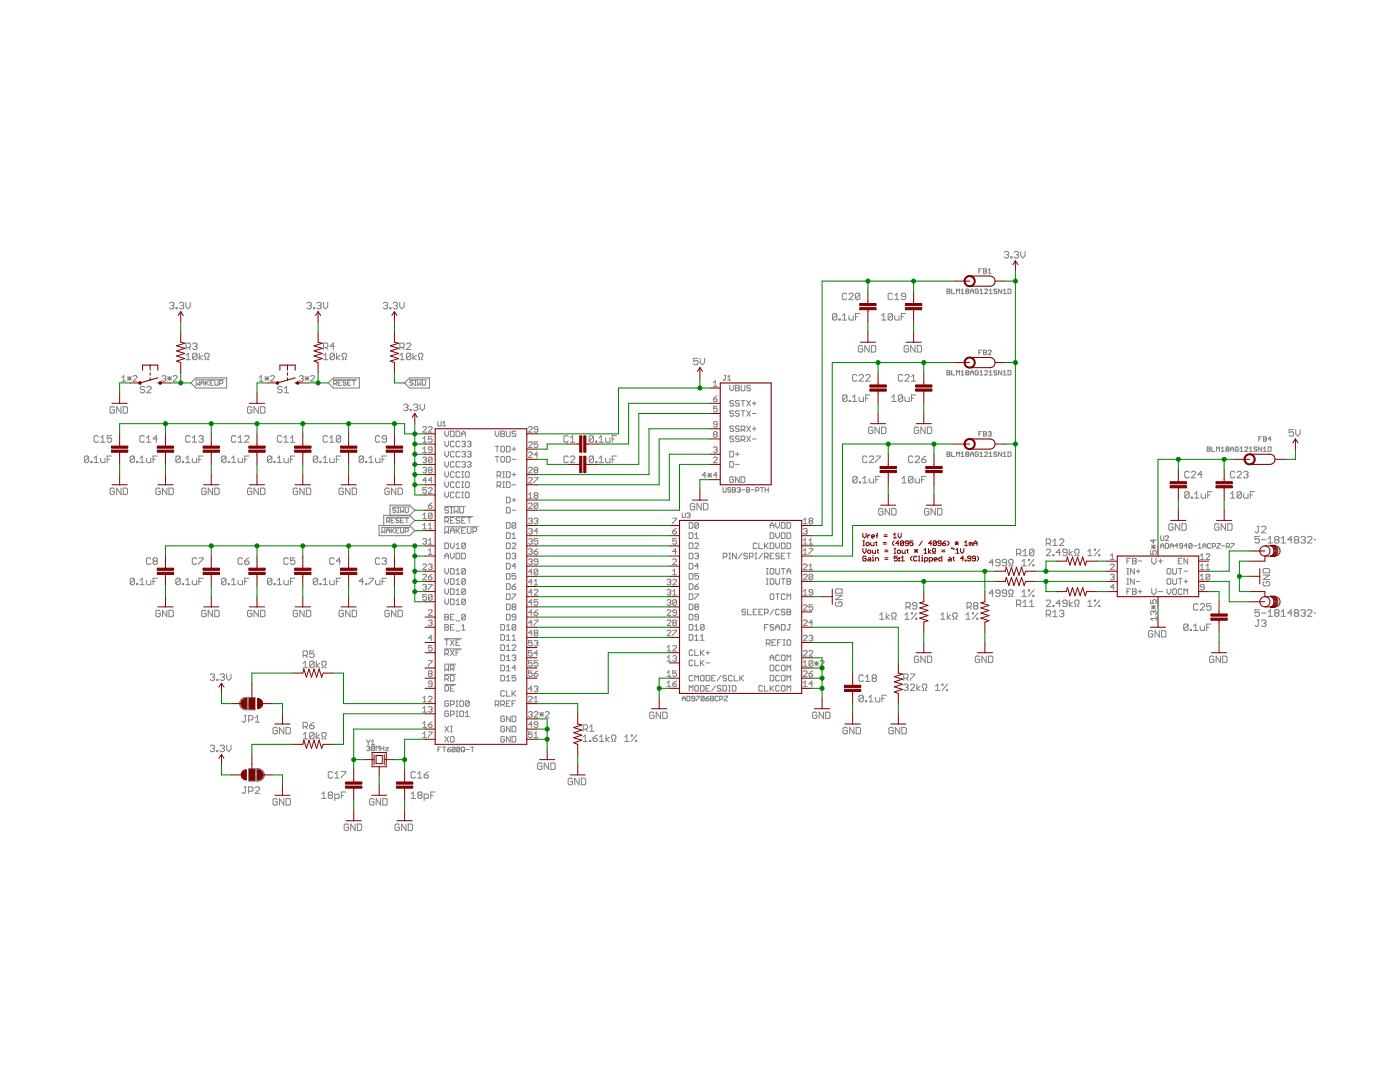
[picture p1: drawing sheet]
<svg xmlns="http://www.w3.org/2000/svg" width="279mm" height="216mm" viewBox="0 0 279 216" stroke-linecap="round" stroke-linejoin="round" font-family="sans-serif">
<g fill="none" stroke="#808080" stroke-width=".2">
<path d="M169 58.7l-.2-.2h-.5l-.2 .2v.9l.2 .2h.5l.2-.2M169.4 58.7l.2-.2h.5l.2 .2v.2l-.9 .9h.9M171.6 58.7l-.2-.2h-.5l-.2 .2v.9M171.6 58.7l-.9 .9M171.6 58.7v.9l-.2 .2h-.5l-.2-.2M178.1 58.7l-.2-.2h-.4l-.3 .2v.9l.3 .2h.4l.2-.2M178.6 59.8h.8M178.6 58.9l.4-.4v1.3M180.7 59.1h-.6l-.2-.2 .2-.4h.4l.2 .2v.9l-.2 .2h-.4l-.2-.2M189 57.7h.4l.2 .1-.2 .3 .2 .3-.2 .2h-.4zM189 58.1h.4M189.9 57.7v.9h.6"/>
<path d="M190.9 58.6v-.9l.3 .3 .3-.3v.9M191.8 58.6h.6M191.8 58l.3-.3v.9M192.9 58.1l-.2-.1 .2-.3 .4 .1-.1 .3M192.9 58.1l-.2 .2 .2 .3h.3l.1-.2-.1-.3M192.9 58.1h.3M193.7 58.1h.6M193.7 58.6v-.6l.3-.3 .3 .3v.6M195.2 57.8l-.1-.1-.5 .1v.6l.2 .2h.3l.1-.2v-.3h-.3M195.3 54.1h.3M195.6 58.6h.6M195.6 58l.3-.3v.9"/>
<path d="M195.9 53.6h-.6v.9M196.3 53.6h.4l.2 .2-.2 .3 .2 .3-.2 .1h-.4zM196.3 54.1h.4M196.5 57.8l.1-.1 .5 .1-.6 .8h.6M197.2 54.5h.6M197.2 53.9l.3-.3v.9M197.4 58.6h.6M197.4 58l.3-.3v.9M198.9 57.8l-.1-.1-.4 .1 .1 .3 .4 .2-.1 .3h-.3l-.1-.2M199.9 57.7v.9l-.6-.9v.9M200.2 58.6h.6M200.2 58l.3-.3v.9"/>
<path d="M200.4 50.4l.2-.2h.5l.2 .2v.2l-.2 .2M200.9 50.8h.2M201.1 50.8l.2 .2-.2 .5h-.5l-.2-.3M201.2 57.7h.4l.2 .1v.6l-.2 .2h-.4zM201.7 51.2h.3v.3h-.3zM202.4 50.4l.2-.2h.4l.3 .2v.2l-.3 .2M202.8 50.8h.2M203 50.8l.3 .2-.3 .5h-.4l-.2-.3M203.7 50.2v.8l.4 .5 .5-.5v-.8M24.3 76.1h.8M24.3 75.3l.4-.3v1.1M25.5 75.5h.7"/>
<path d="M25.5 75.1l.7 .8M25.8 75.1v.8M26.2 75.1l-.7 .8M26.6 75.1l.2-.1h.3l.2 .1v.2l-.7 .8h.7M28.9 77.3l-.3-.2h-.4l-.2 .4 .2 .2h.4l.3 .5-.3 .2h-.4l-.2-.2M29.3 77.3l.2-.2h.5l.2 .2v.2l-.9 .9h.9M32.3 75.1l.2-.1h.4l.2 .1-.2 .4M32.7 75.5h.2M32.9 75.5l.2 .2-.2 .4h-.4l-.2-.2M33.4 75.5h.8M33.4 75.1l.8 .8M33.8 60.5l.2-.2h.5l.2 .2v.3l-.2 .2"/>
<path d="M33.8 75.1v.8M34.2 75.1l-.8 .8M34.3 61h.2M34.5 61l.2 .2-.2 .4h-.5l-.2-.2M34.6 75.1l.2-.1h.3l.2 .1v.2l-.7 .8h.7M35.1 61.4h.2v.2h-.2zM35.8 60.5l.2-.2h.4l.3 .2v.3l-.3 .2M36.2 61h.2M36.4 61l.3 .2-.3 .4h-.4l-.2-.2M37.1 60.3v.9l.4 .4 .5-.4v-.9M37.1 69.3h.7l.2-.2v-.4l-.2-.2h-.7v1.2M37.1 71.8h.9"/>
<path d="M37.1 70.9l.5-.4v1.3M37.6 69.3l.4 .4M38.4 68.7l.3-.2h.4l.2 .2-.2 .4M38.9 69.1h.2M39.1 69.1l.2 .2-.2 .4h-.4l-.3-.2M39.1 75.8h5.6M39.1 75.9v1l.4-.3 .3 .3v-1M39.3 70.7v.9l-.2 .2h-.4l-.3-.2M39.3 70.7l-.2-.2h-.4l-.3 .2v.9M39.3 70.7l-.9 .9M39.8 70.5v1.3M40.1 76.4h.6"/>
<path d="M40.1 76.9v-.6l.3-.4 .3 .4v.6M40.4 70.9l-.6 .5 .6 .4M40.9 71.8h.2v-.4l-.2-.3v-.4l.2-.2h.4l.2 .2v.4l-.2 .3v.4h.2M41 75.9v1M41.2 76.4l.4 .5M41.6 75.9l-.6 .7M42 76.4h.3M42.6 75.9h-.6v1h.6M42.9 75.9v.8l.2 .2 .4-.2v-.8M43.8 76.6h.5l.1-.5-.1-.2h-.5v1M51.8 75.3l.3-.3v1.1M51.8 76.1h.7"/>
<path d="M52.9 75.1l.7 .8M52.9 75.5h.7M53.3 75.1v.8M53.6 75.1l-.7 .8M54 75.1l.2-.1h.4l.2 .1v.2l-.8 .8h.8M56.3 77.3l-.2-.2h-.5l-.2 .2v.2l.2 .2h.5l.2 .3-.2 .4h-.5l-.2-.2M56.7 78.4h.9M56.7 77.5l.5-.4v1.3M59.8 75.1l.1-.1h.4l.2 .1-.2 .4M60.1 75.5h.2M60.3 75.5l.2 .2-.2 .4h-.4l-.1-.2M60.9 75.5h.7"/>
<path d="M60.9 75.1l.7 .8M61.3 60.5l.2-.2h.4l.2 .2v.3l-.2 .2M61.3 75.1v.8M61.6 75.1l-.7 .8M61.7 61h.2M61.9 61l.2 .2-.2 .4h-.4l-.2-.2M62 75.1l.2-.1h.4l.2 .1v.2l-.8 .8h.8M62.6 61.4h.2v.2h-.2zM63.2 60.5l.2-.2h.5l.2 .2v.3l-.2 .2M63.6 61h.3M63.9 61l.2 .2-.2 .4h-.5l-.2-.2M64.5 60.3v.9l.5 .4 .4-.4v-.9"/>
<path d="M64.6 69.3h.6l.2-.2v-.4l-.2-.2h-.6v1.2M64.6 71.8h.8M64.6 70.9l.4-.4v1.3M65 69.3l.4 .4M66.5 75.8h4.7M66.6 76.6h.4l.2-.2v-.3l-.2-.2h-.4v1M66.7 70.7v.9l-.2 .2h-.4l-.2-.2M66.7 70.7l-.2-.2h-.4l-.2 .2v.9M66.7 70.7l-.8 .9M66.7 69.1h-.8l.6-.6v1.2M66.9 76.6l.3 .3M67.2 70.5v1.3"/>
<path d="M67.5 76.4h.3M67.8 70.9l-.6 .5 .6 .4M68.1 75.9h-.6v1h.6M68.3 71.8h.2v-.4l-.2-.3v-.4l.2-.2h.4l.3 .2v.4l-.3 .3v.4h.3M69.1 76.1l-.2-.2-.4 .2 .1 .3 .5 .2-.2 .3-.4-.2M69.4 76.4h.3M70 75.9h-.6v1h.6M70.3 75.9h.7M70.6 75.9v1M76.5 60.5l.2-.2h.5l.2 .2v.3l-.2 .2M76.9 61h.3M77.2 61l.2 .2-.2 .4h-.5l-.2-.2"/>
<path d="M77.8 61.4h.2v.2h-.2zM78.5 60.5l.2-.2h.4l.2 .2v.3l-.2 .2M78.9 61h.2M79.1 61l.2 .2v.2l-.2 .2h-.4l-.2-.2M79.8 60.3v.9l.4 .4 .4-.4v-.9M79.8 69.3h.7l.2-.2v-.4l-.2-.2h-.7v1.2M79.8 70.9l.4-.4v1.3M79.8 71.8h.9M80.2 69.3l.5 .4M81.1 68.7l.2-.2h.5l.2 .2v.2l-.9 .8h.9M81.8 75.8h3.4M82 70.7v.9l-.2 .2h-.5l-.2-.2"/>
<path d="M82 70.7l-.2-.2h-.5l-.2 .2v.9M82 70.7l-.9 .9M82.4 70.5v1.3M82.4 76.1l-.1-.2-.5 .2 .2 .3 .4 .2-.1 .3-.5-.2M82.7 76.9h.4M82.7 75.9h.4M82.9 75.9v1M83.1 70.9l-.7 .5 .7 .4M83.4 75.9v1l.3-.3 .3 .3v-1M83.5 71.8h.2v-.4l-.2-.3v-.4l.2-.2h.5l.2 .2v.4l-.2 .3v.4h.2M84.3 75.9v.8l.2 .2 .4-.2v-.8M139.3 71.5h-.9v.7l.7-.3 .2 .3v.4l-.2 .2h-.5l-.2-.2"/>
<path d="M139.7 71.5v.9l.5 .4 .4-.4v-.9M142.4 79.6h.5l.2 .3-.2 .2h-.3l-.2-.2zM142.4 76.3l.3-.3v1.1M142.4 77.1h.7M143.1 79l-.7 .6M144.6 74.9h.3M144.8 74.9v.8l-.2 .2-.3-.2M145.2 75.9h.6M145.2 75.2l.3-.3v1M145.6 76.9v.7l.4 .4 .4-.4v-.7M146.8 76.9h.5l.2 .1-.2 .4 .2 .4-.2 .2h-.5zM146.8 77.4h.5"/>
<path d="M147.9 79.9h.8M147.9 76.9v.9l.2 .2h.4l.2-.2v-.9M148.3 79.9v1.1M149 79.9l.8 1.1M149.8 79.9l-.8 1.1M149.8 77l-.2-.1h-.4l-.2 .1 .2 .4h.4l.2 .2-.2 .4h-.4l-.2-.2M167 62.8v.8l-.2 .3h-.4l-.3-.3M167 62.8l-.2-.2h-.4l-.3 .2v.8M167 62.8l-.9 .8M167.4 63.6h.3v.3h-.3zM168.1 63.9h.9M168.1 63l.5-.4v1.3"/>
<path d="M169 79v.9l-.2 .2h-.4l-.2-.2M169 79l-.2-.2h-.4l-.2 .2v.9M169 79l-.8 .9M169.4 63v.6l.2 .3h.7v-.9M169.5 79.9h.2v.2h-.2zM170.1 79.2l.5-.4v1.3M170.7 63.2h.5M171 75l-.2-.3h-.5l-.2 .3v.8l.2 .3h.5l.2-.3M171.4 79.2v.7l.3 .2h.6v-.9M171.4 75l.3-.3h.4l.2 .3v.2l-.9 .9h.9M171.6 62.6h-.9v1.3M172.2 69.2l-.3-.2h-.4l-.2 .2v.8l.2 .3h.4l.3-.3v-.4h-.5"/>
<path d="M172.8 79.5h.4M172.8 75l.2-.3h.4l.2 .3v.2l-.8 .9h.8M173.5 69v1.3l-.9-1.3v1.3M173.6 78.8h-.8v1.3M173.9 69h.7l.2 .2v.8l-.2 .3h-.7zM175.9 63l.5-.4v1.3M175.9 63.9h.9M178 79.2l.4-.4v1.3M178.1 62.8v.8l-.2 .3h-.4l-.3-.3M178.1 62.8l-.2-.2h-.4l-.3 .2v.8M178.1 62.8l-.9 .8M178.6 63v.6l.2 .3h.6v-.9"/>
<path d="M179.9 63.2h.4M180.1 79v.9l-.2 .2h-.4l-.2-.2M180.1 75l-.2-.3h-.4l-.2 .3v.8l.2 .3h.4l.2-.3M180.1 79l-.2-.2h-.4l-.2 .2v.9M180.1 79l-.8 .9M180.6 79.2v.7l.2 .2h.7v-.9M180.6 75l.2-.3h.5l.2 .3v.2l-.9 .9h.9M180.7 62.6h-.8v1.3M181.3 69.2l-.2-.2h-.4l-.3 .2v.8l.3 .3h.4l.2-.3v-.4h-.4M181.9 79.5h.4M181.9 76.1h.9M181.9 75.2l.4-.5v1.4"/>
<path d="M182.6 69v1.3l-.9-1.3v1.3M182.8 78.8h-.9v1.3M183 69h.7l.2 .2v.8l-.2 .3h-.7zM189 73.9h.4l.2 .2-.2 .3 .2 .3-.2 .1h-.4zM189 74.4h.4M189.9 73.9v.9h.6M190.9 74.8v-.9l.3 .3 .3-.3v.9M191.8 74.2l.3-.3v.9M191.8 74.8h.6M192.9 74.4l-.2-.2 .2-.3 .4 .2-.1 .3M192.9 74.4l-.2 .1 .2 .3 .4-.1-.1-.3M192.9 74.4h.3"/>
<path d="M193.7 74.8v-.6l.3-.3 .3 .3v.6M193.7 74.4h.6M195.2 74.1l-.1-.2-.5 .2v.6l.2 .1 .4-.1v-.3h-.3M195.3 70.3h.3M195.6 74.2l.3-.3v.9M195.6 74.8h.6M195.9 69.9h-.6v.9M196.3 69.9h.4l.2 .1-.2 .3 .2 .3-.2 .2h-.4zM196.3 70.3h.4M196.5 74.1l.1-.2 .5 .2-.6 .7h.6M197.2 70l.2-.1 .4 .1-.6 .8h.6M197.4 74.2l.3-.3v.9"/>
<path d="M197.4 74.8h.6M198.9 74.1l-.4-.2-.1 .3 .4 .2 .1 .3-.1 .1-.4-.1M199.9 73.9v.9l-.6-.9v.9M200.2 74.2l.3-.3v.9M200.2 74.8h.6M201.2 73.9h.4l.2 .2v.6l-.2 .1h-.4zM16.8 91.2l.2-.2h.5l.2 .2M17.7 91.2v.9l-.2 .2h-.5l-.2-.2M17.7 91.2l-.9 .9M18.1 92.1h.3v.2h-.3zM18.8 92.3h.8M18.8 91.4l.4-.4v1.3"/>
<path d="M19.6 87.1l-.2-.2h-.4l-.2 .2v.9l.2 .2h.4l.2-.2M20.1 88.2h.9M20.1 91.4v.7l.2 .2h.7v-.9M20.1 87.4l.4-.5v1.3M21.4 91.7h.4M22.3 86.9h-.9v.7l.4-.2 .5 .2v.4l-.2 .2h-.5l-.2-.2M22.3 91h-.9v1.3M22.8 97.6l-.2-.2h-.4l-.2 .2v.9l.2 .2h.4l.2-.2v-.5h-.4M22.8 81.4l-.2-.2h-.4l-.2 .2v.8l.2 .2h.4l.2-.2v-.4h-.4M24.2 81.2v1.2l-.9-1.2v1.2M24.2 97.4v1.3l-.9-1.3v1.3M24.6 97.4h.6l.2 .2v.9l-.2 .2h-.6z"/>
<path d="M24.6 81.2h.6l.2 .2v.8l-.2 .2h-.6zM26.8 91.2l-.2-.2h-.4l-.2 .2v.9M26.8 91.2v.9l-.2 .2h-.4l-.2-.2M26.8 91.2l-.8 .9M27.3 92.1h.2v.2h-.2zM27.9 92.3h.9M27.9 91.4l.5-.4v1.3M28.8 87.1l-.2-.2h-.4l-.3 .2v.9l.3 .2h.4l.2-.2M29.2 88.2h.9M29.2 91.4v.7l.2 .2h.7v-.9M29.2 87.4l.5-.5v1.3M30.5 91.7h.5"/>
<path d="M31.4 87.6h-.9l.7-.7v1.3M31.4 91h-.9v1.3M32 97.6l-.3-.2h-.4l-.2 .2v.9l.2 .2h.4l.3-.2v-.5h-.5M33.3 97.4v1.3l-.9-1.3v1.3M33.7 97.4h.7l.2 .2v.9l-.2 .2h-.7zM36 91.2l-.2-.2h-.5l-.2 .2v.9M36 91.2v.9l-.2 .2h-.5l-.2-.2M36 91.2l-.9 .9M36.4 92.1h.2v.2h-.2zM37.1 92.3h.8M37.1 91.4l.4-.4v1.3M37.9 87.1l-.2-.2h-.4l-.2 .2v.9l.2 .2h.4l.2-.2"/>
<path d="M38.4 88.2h.8M38.4 91.4v.7l.2 .2h.6v-.9M38.4 87.4l.4-.5v1.3M39.7 87.1l.2-.2h.4l.3 .2v.3l-.3 .2M39.7 91.7h.4M40.1 87.6h.2M40.3 87.6l.3 .2-.3 .4h-.4l-.2-.2M40.6 91h-.9v1.3M41.1 97.6l-.2-.2h-.4l-.2 .2v.9l.2 .2h.4l.2-.2v-.5h-.4M42.4 97.4v1.3l-.8-1.3v1.3M42.9 97.4h.6l.2 .2v.9l-.2 .2h-.6zM45.1 91.2l-.2-.2h-.4l-.3 .2v.9"/>
<path d="M45.1 91.2v.9l-.2 .2h-.4l-.3-.2M45.1 91.2l-.9 .9M45.6 92.1h.2v.2h-.2zM46.2 92.3h.9M46.2 91.4l.5-.4v1.3M47.1 87.1l-.2-.2h-.5l-.2 .2v.9l.2 .2h.5l.2-.2M47.5 88.2h.9M47.5 91.4v.7l.2 .2h.7v-.9M47.5 87.4l.5-.5v1.3M48.8 87.1l.2-.2h.5l.2 .2v.3l-.9 .8h.9M48.8 91.7h.5M49.7 91h-.9v1.3"/>
<path d="M50.3 81.4l-.3-.2h-.4l-.2 .2v.8l.2 .2h.4l.3-.2v-.4h-.5M50.3 97.6l-.3-.2h-.4l-.2 .2v.9l.2 .2h.4l.3-.2v-.5h-.5M51.6 81.2v1.2l-.9-1.2v1.2M51.6 97.4v1.3l-.9-1.3v1.3M52 81.2h.7l.2 .2v.8l-.2 .2h-.7zM52 97.4h.7l.2 .2v.9l-.2 .2h-.7zM54.3 91.2l-.3-.2h-.4l-.2 .2v.9M54.3 91.2v.9l-.3 .2h-.4l-.2-.2M54.3 91.2l-.9 .9M54.7 92.1h.2v.2h-.2zM55.4 91.4l.4-.4v1.3M55.4 92.3h.8"/>
<path d="M56.2 87.1l-.2-.2h-.4l-.2 .2v.9l.2 .2h.4l.2-.2M56.7 87.4l.4-.5v1.3M56.7 88.2h.8M56.7 91.4v.7l.2 .2h.6v-.9M58 88.2h.8M58 91.7h.4M58 87.4l.4-.5v1.3M58.8 91h-.8v1.3M59.4 97.6l-.2-.2h-.4l-.3 .2v.9l.3 .2h.4l.2-.2v-.5h-.4M60.7 97.4v1.3l-.9-1.3v1.3M61.2 97.4h.6l.2 .2v.9l-.2 .2h-.6zM63.4 91.2l-.2-.2h-.5l-.2 .2v.9"/>
<path d="M63.4 91.2v.9l-.2 .2h-.5l-.2-.2M63.4 91.2l-.9 .9M63.8 92.1h.3v.2h-.3zM64.5 92.3h.9M64.5 91.4l.4-.4v1.3M65.4 87.1l-.2-.2h-.5l-.2 .2v.9l.2 .2h.5l.2-.2M65.8 88.2h.9M65.8 91.4v.7l.2 .2h.7v-.9M65.8 87.4l.4-.5v1.3M67.1 91.7h.4M68 87.1l-.2-.2h-.5l-.2 .2v.9M68 87.1v.9l-.2 .2h-.5l-.2-.2"/>
<path d="M68 91h-.9v1.3M68 87.1l-.9 .9M68.5 97.6l-.2-.2h-.4l-.2 .2v.9l.2 .2h.4l.2-.2v-.5h-.4M69.8 97.4v1.3l-.8-1.3v1.3M70.3 97.4h.7l.2 .2v.9l-.2 .2h-.7zM72.5 91.2l-.2-.2h-.4l-.2 .2v.9M72.5 91.2v.9l-.2 .2h-.4l-.2-.2M72.5 91.2l-.8 .9M73 92.1h.2v.2h-.2zM73.6 92.3h.9M73.6 91.4l.5-.4v1.3M75 91.4v.7l.2 .2h.6v-.9"/>
<path d="M75.8 87.1l-.2-.2h-.4l-.2 .2v.9l.2 .2h.4l.2-.2M76.3 91.7h.4M77.1 87.6h-.6l-.2-.2v-.3l.2-.2h.4l.2 .2v.9l-.2 .2h-.4l-.2-.2M77.1 91h-.8v1.3M77.7 97.6l-.2-.2h-.5l-.2 .2v.9l.2 .2h.5l.2-.2v-.5h-.4M79 97.4v1.3l-.9-1.3v1.3M79.4 97.4h.7l.2 .2v.9l-.2 .2h-.7zM80.6 80.9l.2-.3h.4l.2 .3-.2 .4M81 81.3h.2M81.2 81.3l.2 .2-.2 .4h-.4l-.2-.2M81.9 81.7h.2v.2h-.2zM82.5 80.9l.2-.3h.5l.2 .3v.2l-.2 .2"/>
<path d="M83 81.3h.2M83.2 81.3l.2 .2v.2l-.2 .2h-.5l-.2-.2M83.8 80.6v.9l.5 .4 .4-.4v-.9M84.4 88.3h.7M84.4 91.4l.2-.2h.3l.2 .2-.2 .4M84.4 90.3h.7M84.4 87.5l.4-.4v1.2M84.4 89.6l.4-.4v1.1M84.4 85.3l.2-.2h.3l.2 .2v.2l-.7 .7h.7M84.4 93.4l.2-.2h.3l.2 .2-.2 .4M84.8 93.8h.1M84.8 91.8h.1"/>
<path d="M84.9 91.8l.2 .1-.2 .4h-.3l-.2-.2M84.9 93.8l.2 .2-.2 .4h-.3l-.2-.2M85.1 97.3h-.7v.6l.4-.2 .3 .2v.3l-.2 .2h-.3l-.2-.2M85.1 95.8h-.7l.5-.5v1.1M85.5 97.5l.2-.2h.4l.1 .2v.2l-.7 .7h.7M85.5 85.3l.2-.2h.4l.1 .2v.2l-.7 .7h.7M85.7 93.8l-.2-.2 .2-.4h.4l.1 .2-.1 .4M85.7 93.8l-.2 .2 .2 .4h.4l.1-.2-.1-.4M85.7 93.8h.4M86.2 87.1h-.7v.6l.4-.2 .3 .2v.4l-.1 .2h-.4l-.2-.2M86.2 89.7h-.5l-.2-.1 .2-.4h.4l.1 .2v.7l-.1 .2h-.4l-.2-.2M86.2 91.4l-.1-.2h-.4l-.2 .2v.7"/>
<path d="M86.2 91.4v.7l-.1 .2h-.4l-.2-.2M86.2 95.8h-.7l.6-.5v1.1M86.2 91.4l-.7 .7M87.4 84.1v.8l.1 .1 .5-.1v-.8M88.3 84.4l.3-.3v.9M88.3 85h.7M88.8 90.1v.7l.4 .4 .3-.4v-.7M88.8 86v.8l.4 .3 .3-.3v-.8M88.8 88v.8l.4 .4 .3-.4v-.8M88.8 92.1v.8l.4 .3 .3-.3v-.8M88.8 94.1v.8l.4 .3 .3-.3v-.8M88.8 96.2v.7l.4 .4 .3-.4v-.7"/>
<path d="M88.8 98.2v.8l.4 .3 .3-.3v-.8M89.9 86h.5l.2 .2v.8l-.2 .1h-.5zM90.6 98.4l-.2-.2h-.3l-.2 .2v.7l.2 .2h.3l.2-.2M90.6 96.4l-.2-.2h-.3l-.2 .2v.7l.2 .2h.3l.2-.2M90.6 88.2l-.2-.2h-.3l-.2 .2v.8l.2 .2h.3l.2-.2M90.6 90.3l-.2-.2h-.3l-.2 .2v.7l.2 .2h.3l.2-.2M90.6 92.3l-.2-.2h-.3l-.2 .2v.7l.2 .2h.3l.2-.2M90.6 94.3l-.2-.2h-.3l-.2 .2v.8l.2 .1h.3l.2-.1M91 86h.6l.2 .2v.8l-.2 .1h-.6zM91.8 98.4l-.2-.2h-.4l-.2 .2v.7l.2 .2h.4l.2-.2M91.8 96.4l-.2-.2h-.4l-.2 .2v.7l.2 .2h.4l.2-.2M91.8 88.2l-.2-.2h-.4l-.2 .2v.8l.2 .2h.4l.2-.2"/>
<path d="M91.8 94.3l-.2-.2h-.4l-.2 .2v.8l.2 .1h.4l.2-.1M91.8 90.3l-.2-.2h-.4l-.2 .2v.7l.2 .2h.4l.2-.2M91.8 92.3l-.2-.2h-.4l-.2 .2v.7l.2 .2h.4l.2-.2M92.1 92.3l.2-.2h.4l.2 .2-.2 .4M92.1 88.2l.2-.2h.4l.2 .2-.2 .4M92.1 98.2h.4M92.1 97.3h.4M92.1 90.3l.2-.2h.4l.2 .2-.2 .3M92.1 96.2h.4M92.1 87.1v-.7l.4-.4 .4 .4v.7M92.1 86.6h.8M92.1 94.1h.4"/>
<path d="M92.1 95.2h.4M92.1 99.3h.4M92.3 94.1v1.1M92.3 96.2v1.1M92.3 98.2v1.1M92.5 90.6h.2M92.5 92.7h.2M92.5 88.6h.2M92.7 92.7l.2 .2-.2 .3h-.4l-.2-.2M92.7 88.6l.2 .2-.2 .4h-.4l-.2-.2M92.7 90.6l.2 .2-.2 .4h-.4l-.2-.2M92.9 96.4l.2-.2h.4l.1 .2v.7l-.1 .2h-.4l-.2-.2z"/>
<path d="M93.1 98.2h.4l.1 .2v.7l-.1 .2h-.4l-.2-.2v-.7zM93.1 94.1h.4l.1 .2v.8l-.1 .1h-.4l-.2-.1v-.8zM93.3 88.2l.2-.2h.3l.2 .2-.2 .4M93.3 90.3l.2-.2h.3l.2 .2-.2 .3M93.3 92.3l.2-.2h.3l.2 .2-.2 .4M93.6 90.6h.2M93.6 92.7h.2M93.6 88.6h.2M93.8 88.6l.2 .2-.2 .4h-.3l-.2-.2M93.8 90.6l.2 .2-.2 .4h-.3l-.2-.2M93.8 92.7l.2 .2-.2 .3h-.3l-.2-.2M98.8 91.1h.8"/>
<path d="M98.8 86v.8l.4 .3 .4-.3v-.8M98.8 89h.8M99.2 96.9h.6l.1-.2v-.3l-.1-.2h-.6v1.1M99.2 94.9h.6l.1-.2v-.4l-.1-.2h-.6v1.1M99.2 89v1.2M99.2 91.1v1.1M99.6 96.9l.3 .4M99.6 94.9l.3 .3M99.9 89.2l.2-.2h.4l.2 .2v.8l-.2 .2h-.4l-.2-.2zM99.9 86h.6l.2 .2-.2 .4 .2 .4-.2 .1h-.6zM99.9 86.6h.6M100.1 91.1h.4l.2 .2v.7l-.2 .2h-.4l-.2-.2v-.7z"/>
<path d="M100.3 97.3h.4M100.3 96.2h.4M100.3 94.1h.4M100.3 95.2h.4M100.5 94.1v1.1M100.5 96.2v1.1M101.1 96.2h.5l.2 .2v.7l-.2 .2h-.5zM101.1 91.1h.5l.2 .2v.7l-.2 .2h-.5zM101.1 99.2h.5l.2 .2v.7l-.2 .2h-.5zM101.1 86v1l.2 .1h.3l.2-.1v-1M101.1 89h.5l.2 .2v.8l-.2 .2h-.5zM101.1 94.1h.5l.2 .2v.8l-.2 .1h-.5z"/>
<path d="M102.2 91.7h.7M102.2 89.6h.7M102.2 99.8h.7M102.2 96.7h.7M102.2 94.7h.7M102.6 89.2v.8M102.6 94.3v.8M102.6 99.4v.7M102.9 86.2l-.1-.2h-.4l-.2 .2 .2 .4h.4l.1 .2-.1 .3h-.4l-.2-.1M105.5 93.4l.2-.2h.3l.2 .2v.2l-.7 .8h.7M105.5 90.4l.2-.2h.3l.2 .2v.2l-.7 .7h.7M105.5 88.3l.2-.1h.3l.2 .1v.2l-.7 .8h.7"/>
<path d="M105.5 98.7l.4-.4v1.1M105.5 85.3l.2-.2h.3l.2 .2v.2l-.7 .7h.7M105.5 99.4h.7M105.5 95.5l.2-.2h.3l.2 .2v.2l-.7 .7h.7M106.6 95.3h.7v.2l-.7 .7v.2M106.8 98.9l-.2 .2 .2 .3h.3l.2-.1-.2-.4M106.8 98.9l-.2-.2 .2-.4h.3l.2 .2-.2 .4M106.8 93.8l-.2-.2 .2-.4h.3l.2 .2-.2 .4M106.8 93.8l-.2 .2 .2 .4h.3l.2-.2-.2-.4M106.8 98.9h.3M106.8 93.8h.3M107.3 85.7h-.5l-.2-.2 .2-.4h.3l.2 .2v.7l-.2 .2h-.3l-.2-.2"/>
<path d="M107.3 88.2h-.7v.5l.4-.2 .3 .2v.4l-.2 .2h-.3l-.2-.2M107.3 90.8h-.7l.5-.6v1.1M113.4 87.1l-.2-.2h-.4l-.3 .2v.9l.3 .2h.4l.2-.2M113.4 91.2l-.2-.2h-.4l-.3 .2v.9l.3 .2h.4l.2-.2M113.8 87.4l.5-.5v1.3M113.8 91.2l.3-.2h.4l.2 .2v.2l-.9 .9h.9M113.8 88.2h.9M118.4 87.1l-.2-.2h-.4l-.2 .2v.9M118.4 91.2l-.2-.2h-.4l-.2 .2v.9M118.4 87.1v.9l-.2 .2h-.4l-.2-.2M118.4 91.2v.9l-.2 .2h-.4l-.2-.2M118.4 87.1l-.8 .9"/>
<path d="M118.4 91.2l-.8 .9M118.9 88h.2v.2h-.2zM118.9 92.1h.2v.2h-.2zM119.5 88.2h.9M119.5 87.4l.5-.5v1.3M119.5 91.4l.5-.4v1.3M119.5 92.3h.9M120.9 87.4v.6l.2 .2h.6v-.8M120.9 91.4v.7l.2 .2h.6v-.9M122.2 87.6h.4M122.2 91.7h.4M123 86.9h-.8v1.3"/>
<path d="M123 91h-.8v1.3M140.9 94.8h-.8l.6-.5v1.1M141.3 94.8h.7M141.3 94.4l.7 .8M141.6 94.4v.8M142 94.4l-.7 .8M142.4 89.4l.2-.2h.3l.2 .2-.2 .3M142.4 91.4l.2-.2h.3l.2 .2v.2l-.7 .7h.7M142.6 86.7l-.2-.2 .2-.4h.3l.2 .2-.2 .4M142.6 86.7l-.2 .2 .2 .3h.3l.2-.1-.2-.4M142.6 86.7h.3M142.7 89.7h.2"/>
<path d="M142.9 89.7l.2 .2-.2 .4h-.3l-.2-.2M143.1 84.7h-.5l-.2-.2 .2-.4h.3l.2 .2v.7l-.2 .2h-.3l-.2-.2M143.1 81h-.7v.6l.3-.2 .4 .2v.4l-.2 .2h-.3l-.2-.2M143.1 94.8h-.7l.5-.5v1.1M144.3 97.3v.7l.1 .2h.4l.1-.2v-.7M145.6 90.1h.6l.2 .2v.7l-.2 .2h-.6zM145.6 92.1h.6l.2 .2v.7l-.2 .2h-.6zM145.8 97.4l-.1-.1-.5 .1 .2 .3 .4 .2-.1 .3h-.3l-.2-.2M146.2 97.3h.4l.2 .1-.2 .3 .2 .3-.2 .2h-.4zM146.2 97.7h.4M146.4 87.2l-.2-.2h-.4l-.2 .4 .2 .2h.4l.2 .4-.2 .1h-.4l-.2-.1M146.4 80.1l-.2-.2h-.4l-.2 .2 .2 .4h.4l.2 .2-.2 .3h-.4l-.2-.1"/>
<path d="M146.4 95.3l-.2-.2h-.4l-.2 .2v.8l.2 .2h.4l.2-.2v-.4h-.4M146.4 82.1l-.2-.1h-.4l-.2 .1 .2 .4h.4l.2 .2-.2 .4h-.4l-.2-.2M146.4 85.2l-.2-.2h-.4l-.2 .2 .2 .4h.4l.2 .1-.2 .4h-.4l-.2-.2M146.8 90.6h.7M146.8 92.7h.7M147.1 97.4l.5-.1 .1 .1-.1 .3M147.2 90.3v.7M147.4 97.7h.2M147.5 87.2l-.2-.2h-.3l-.2 .2 .2 .4h.3l.2 .2-.2 .3h-.3l-.2-.1M147.5 80.1l-.2-.2h-.3l-.2 .2 .2 .4h.3l.2 .2-.2 .3h-.3l-.2-.1M147.5 82.1l-.2-.1h-.3l-.2 .1 .2 .4h.3l.2 .2-.2 .4h-.3l-.2-.2M147.5 85.2l-.2-.2h-.3l-.2 .2 .2 .4h.3l.2 .1-.2 .4h-.3l-.2-.2"/>
<path d="M147.5 95.1v1.2l-.7-1.2v1.2M147.6 97.7l.1 .2-.1 .3h-.3l-.2-.2M147.9 87.8h.6l.2-.2v-.4l-.2-.2h-.6v1.1M147.9 82h.8M147.9 85.7h.6l.2-.1v-.4l-.2-.2h-.6v1.1M147.9 95.1h.6l.2 .2v.8l-.2 .2h-.6zM148 97.7h.7M148.3 82v1.1M148.3 87.8l.4 .3M148.3 85.7l.4 .4M149 97.3h.4l.2 .1-.2 .3 .2 .3-.2 .2h-.4zM149 97.7h.4"/>
<path d="M149 82l.8 1.1M149 87l.8 1.1M149 85l.8 1.1M149.8 82l-.8 1.1M149.8 87l-.8 1.1M149.8 85l-.8 1.1M149.9 97.7h.6M150.2 87.6h.7M150.2 80.5h.7M150.2 82.5h.7M150.2 85.6h.7M150.5 80.1v.8"/>
<path d="M150.5 85.2v.7M150.8 97.9h.5l.1-.5-.1-.1h-.5v.9M151.8 97.3h.6M152.1 97.3v.9M152.7 97.7h.6M152.7 97.3v.9M153.3 97.3v.9M170.1 80.1h.9M171.1 95.3v.8l-.2 .3h-.5l-.2-.3M171.1 95.3l-.2-.2h-.5l-.2 .2v.8M171.1 95.3l-.9 .8M171.5 96.1h.2v.3h-.2z"/>
<path d="M172.2 96.4h.8M172.2 95.5l.4-.4v1.3M173 91.2l-.2-.2h-.4l-.2 .2v.9l.2 .2h.4l.2-.2M173.5 95.5v.6l.2 .3h.6v-.9M173.5 91.2l.2-.2h.4l.2 .2v.2l-.8 .9h.8M174.2 85.4l-.2-.2h-.5l-.2 .2v.9l.2 .2h.5l.2-.2v-.4h-.4M174.8 91h.9v.2l-.9 .9v.2M174.8 95.7h.4M175.5 85.2v1.3l-.9-1.3v1.3M175.7 95.1h-.9v1.3M175.9 85.2h.7l.2 .2v.9l-.2 .2h-.7zM178 80.1h.8"/>
<path d="M180 95.5l.4-.4v1.3M180 96.4h.9M182.2 91.2l-.2-.2h-.5l-.2 .2v.9l.2 .2h.5l.2-.2M182.2 95.3l-.2-.2h-.5l-.2 .2v.8M182.2 95.3l-.9 .8M182.2 95.3v.8l-.2 .3h-.5l-.2-.3M182.6 95.5v.6l.2 .3h.7v-.9M182.6 91.2l.2-.2h.5l.2 .2v.2l-.9 .9h.9M183.3 85.4l-.2-.2h-.4l-.2 .2v.9l.2 .2h.4l.2-.2v-.4h-.4M183.9 91.7h.7l.2 .4-.2 .2h-.5l-.2-.2zM183.9 95.7h.5M184.6 85.2v1.3l-.8-1.3v1.3"/>
<path d="M184.8 95.1h-.9v1.3M184.8 91l-.9 .7M185.1 85.2h.6l.2 .2v.9l-.2 .2h-.6zM189 90.2h.4l.2 .1-.2 .3 .2 .3-.2 .2h-.4zM189 90.6h.4M189.9 90.2v.9h.6M190.9 91.1v-.9l.3 .3 .3-.3v.9M191.8 90.5l.3-.3v.9M191.8 91.1h.6M192.9 90.6l-.2 .2 .2 .3 .4-.2-.1-.3M192.9 90.6l-.2-.1 .2-.3 .4 .1-.1 .3M192.9 90.6h.3"/>
<path d="M193.7 91.1v-.6l.3-.3 .3 .3v.6M193.7 90.6h.6M195.2 90.3l-.1-.1-.5 .1v.6l.2 .2 .4-.2v-.3h-.3M195.3 86.6h.3M195.6 90.5l.3-.3v.9M195.6 91.1h.6M195.9 86.1h-.6v.9M196.3 86.1h.4l.2 .2-.2 .3 .2 .3-.2 .1h-.4zM196.3 86.6h.4M196.5 90.3l.1-.1 .5 .1-.6 .8h.6M197.2 86.3l.5-.2 .1 .2-.1 .3M197.4 90.5l.3-.3v.9"/>
<path d="M197.4 91.1h.6M197.5 86.6h.2M197.7 86.6l.1 .1-.1 .3-.5-.1M198.9 90.3l-.4-.1-.1 .3 .4 .1 .1 .3-.1 .2-.4-.2M199.9 90.2v.9l-.6-.9v.9M200.2 90.5l.3-.3v.9M200.2 91.1h.6M201.2 90.2h.4l.2 .1v.6l-.2 .2h-.4zM237.3 98.3v.9l-.2 .2h-.4l-.2-.2M237.3 98.3l-.2-.2h-.4l-.2 .2v.9M237.3 94.3l-.2-.3h-.4l-.2 .3v.8l.2 .3h.4l.2-.3M237.3 98.3l-.8 .9"/>
<path d="M237.7 99.2h.3v.2h-.3zM237.7 94.3l.3-.3h.4l.2 .3v.2l-.9 .9h.9M238.4 99.4h.9M238.4 98.5l.4-.4v1.3M239.7 98.5v.7l.2 .2h.7v-.9M239.9 94.7h-.8l.6-.7v1.4M240.9 89.2h.5l.1 .1-.1 .3 .1 .3-.1 .2h-.5zM240.9 89.6h.5M241 98.8h.5M241.9 89.2v.9h.5M241.9 98.1h-.9v1.3M242.8 90.1v-.9l.3 .3 .3-.3v.9"/>
<path d="M243.7 89.5l.3-.3v.9M243.7 90.1h.6M244.8 89.6l-.1-.1 .1-.3 .5 .1-.2 .3M244.8 89.6l-.1 .2 .1 .3 .5-.2-.2-.3M244.8 89.6h.3M245.6 98.5l.4-.4v1.3M245.6 99.4h.8M245.6 89.6h.6M245.6 90.1v-.6l.3-.3 .3 .3v.6M246.4 94.3l-.2-.3h-.4l-.2 .3v.8l.2 .3h.4l.2-.3M246.9 94.3l.2-.3h.4l.3 .3v.2l-.9 .9h.9M247.1 89.3l-.1-.1-.5 .1v.6l.2 .2 .4-.2v-.3h-.3"/>
<path d="M247.5 90.1h.6M247.5 89.5l.3-.3v.9M247.8 98.3v.9l-.3 .2h-.4l-.2-.2M247.8 98.3l-.3-.2h-.4l-.2 .2v.9M247.8 98.3l-.9 .9M248.2 94.3l.2-.3h.5l.2 .3v.2l-.2 .2M248.2 98.5v.7l.2 .2h.7v-.9M248.4 89.3l.2-.1 .4 .1-.6 .8h.6M248.6 94.7h.3M248.9 94.7l.2 .2-.2 .5h-.5l-.2-.3M249.3 90.1h.6M249.3 89.5l.3-.3v.9"/>
<path d="M249.5 98.8h.5M250.4 98.1h-.9v1.3M250.9 89.3l-.5-.1-.1 .3 .4 .1 .2 .3-.2 .2-.4-.2M251.2 87.6h.3M251.8 87.1h-.6v.9M251.8 89.2v.9l-.6-.9v.9M252.1 87.1h.5l.2 .2-.2 .3 .2 .3-.2 .1h-.5zM252.1 87.6h.5M252.1 90.1h.7M252.1 89.5l.3-.3v.9M253.1 89.2h.4l.2 .1v.6l-.2 .2h-.4zM253.7 87.6h-.6l.4-.5v.9"/>
<path d="M258.1 85.7h-.8v.7l.6-.3 .2 .3v.4l-.2 .2h-.4l-.2-.2M258.6 85.7v.9l.4 .4 .5-.4v-.9M26.8 115.6v.9l-.2 .2h-.4l-.2-.2M26.8 115.6l-.2-.2h-.4l-.2 .2v.9M26.8 115.6l-.8 .9M27.3 116.5h.2v.2h-.2zM27.9 116.7h.9M27.9 115.8l.5-.4v1.3M29.2 115.8v.7l.2 .2h.7v-.9M30.1 111.5l-.2-.2h-.5l-.2 .2v.9l.2 .2h.5l.2-.2M30.5 116h.5M30.8 112h.4"/>
<path d="M30.8 112l-.3-.3 .3-.4h.4l.2 .2-.2 .5M30.8 112l-.3 .2 .3 .4h.4l.2-.2-.2-.4M31.4 115.4h-.9v1.3M36 115.6v.9l-.2 .2h-.5l-.2-.2M36 115.6l-.2-.2h-.5l-.2 .2v.9M36 115.6l-.9 .9M36.4 116.5h.2v.2h-.2zM37.1 116.7h.8M37.1 115.8l.4-.4v1.3M38.4 115.8v.7l.2 .2h.6v-.9M39.2 111.5l-.2-.2h-.4l-.2 .2v.9l.2 .2h.4l.2-.2M39.7 116h.4"/>
<path d="M39.7 111.3h.9v.2l-.9 .9v.2M40.6 115.4h-.9v1.3M45.1 115.6v.9l-.2 .2h-.4l-.3-.2M45.1 115.6l-.2-.2h-.4l-.3 .2v.9M45.1 115.6l-.9 .9M45.6 116.5h.2v.2h-.2zM46.2 116.7h.9M46.2 115.8l.5-.4v1.3M47.5 115.8v.7l.2 .2h.7v-.9M48.4 111.5l-.2-.2h-.5l-.2 .2v.9l.2 .2h.5l.2-.2M48.8 112h.7l.2 .4-.2 .2h-.5l-.2-.2zM48.8 116h.5"/>
<path d="M49.7 115.4h-.9v1.3M49.7 111.3l-.9 .7M54.3 115.6v.9l-.3 .2h-.4l-.2-.2M54.3 115.6l-.3-.2h-.4l-.2 .2v.9M54.3 115.6l-.9 .9M54.7 116.5h.2v.2h-.2zM55.4 115.8l.4-.4v1.3M55.4 116.7h.8M56.7 115.8v.7l.2 .2h.6v-.9M57.5 111.5l-.2-.2h-.4l-.2 .2v.9l.2 .2h.4l.2-.2M58 116h.4M58.8 111.3h-.8v.7l.4-.3h.2l.2 .3v.4l-.2 .2h-.4l-.2-.2"/>
<path d="M58.8 115.4h-.8v1.3M63.4 115.6v.9l-.2 .2h-.5l-.2-.2M63.4 115.6l-.2-.2h-.5l-.2 .2v.9M63.4 115.6l-.9 .9M63.8 116.5h.3v.2h-.3zM64.5 116.7h.9M64.5 115.8l.4-.4v1.3M65.8 115.8v.7l.2 .2h.7v-.9M66.7 111.5l-.2-.2h-.5l-.2 .2v.9l.2 .2h.5l.2-.2M67.1 116h.4M68 112h-.9l.7-.7v1.3M68 115.4h-.9v1.3"/>
<path d="M72.5 116h-.8l.6-.6v1.3M73 116.5h.2v.2h-.2zM73.6 115.4h.9v.2l-.9 .9v.2M75 115.8v.7l.2 .2h.6v-.9M75.8 111.5l-.2-.2h-.4l-.2 .2v.9l.2 .2h.4l.2-.2M76.2 105.2h5.6M76.2 105.4v.9l.3-.3 .3 .3v-.9M76.3 116h.4M76.3 111.5l.2-.2h.4l.2 .2v.2l-.2 .3M76.7 112h.2M76.9 112l.2 .2v.2l-.2 .2h-.4l-.2-.2M77.1 103.2h4.7"/>
<path d="M77.1 115.4h-.8v1.3M77.1 105.9h.7M77.1 104h.5l.2-.2v-.3l-.2-.1h-.5v.9M77.1 106.3v-.6l.3-.3 .4 .3v.6M77.4 104l.4 .3M78.1 103.8h.3M78.1 105.4v.9M78.2 105.9l.5 .4M78.3 101.2h3.5M78.7 103.4h-.6v.9h.6M78.7 105.4l-.6 .6M79 101.5l-.2-.2-.4 .2 .1 .3 .5 .2-.2 .3h-.3l-.1-.2"/>
<path d="M79 105.9h.3M79.3 101.3h.3M79.3 102.3h.3M79.5 101.3v1M79.6 103.5l-.1-.1-.5 .1 .2 .3 .4 .2-.1 .3h-.3l-.2-.2M79.6 105.4h-.6v.9h.6M79.9 101.3v1l.4-.3 .3 .3v-1M79.9 103.8h.4M79.9 105.4v.8l.2 .1h.3l.2-.1v-.8M80.6 103.4h-.7v.9h.7M80.9 101.3v.8l.1 .2h.3l.2-.2v-.8M80.9 106h.4l.2-.1-.2-.5h-.4v.9"/>
<path d="M80.9 103.4h.6M81.2 103.4v.9M84.4 107.7l.2-.2h.3l.2 .2-.2 .3M84.4 102.8l.4-.4v1.1M84.4 104.8l.4-.4v1.1M84.4 103.5h.7M84.4 112.7l.2-.2h.3l.2 .2v.2l-.7 .8h.7M84.4 105.5h.7M84.4 114.8l.2-.2h.3l.2 .2v.1l-.7 .8h.7M84.4 116.8l.2-.2h.3l.2 .2-.2 .4M84.8 117.2h.1M84.8 108h.1"/>
<path d="M84.9 108l.2 .2-.2 .4h-.3l-.2-.2M84.9 117.2l.2 .1-.2 .4h-.3l-.2-.2M85.1 118.6h-.7v.6l.4-.2 .3 .2v.4l-.2 .2h-.3l-.2-.2M85.5 100.9h.6l.1 .4-.1 .2h-.4l-.2-.2zM85.5 115.1h.6l.1 .4-.1 .2h-.4l-.2-.2zM85.5 116.6h.7v.2l-.7 .7v.2M85.5 109.9l.4-.4v1.1M85.5 104.8l.4-.4v1.1M85.5 107.8l.4-.3v1.1M85.5 110.6h.7M85.5 112.7l.2-.2h.4l.1 .2-.1 .4M85.5 105.5h.7"/>
<path d="M85.5 108.6h.7M85.9 113.1h.2M86.1 113.1l.1 .2-.1 .4h-.4l-.2-.2M86.2 102.6l-.1-.2h-.4l-.2 .2v.7M86.2 118.8l-.1-.2h-.4l-.2 .2v.8M86.2 118.8v.8l-.1 .2h-.4l-.2-.2M86.2 102.6v.7l-.1 .2h-.4l-.2-.2M86.2 100.4l-.7 .5M86.2 102.6l-.7 .7M86.2 114.6l-.7 .5M86.2 118.8l-.7 .8M88.7 101h4.1"/>
<path d="M88.7 103.1h5.6M88.7 105.1h6.8M88.8 115.5v.7l.4 .4 .3-.4v-.7M88.8 117.5v.7l.4 .4 .3-.4v-.7M88.8 110.9h.7M88.8 108.4h.5l.2 .1v.8l-.2 .2h-.5zM88.8 104h.5l.2-.2v-.3l-.2-.2h-.5v1.1M88.8 105.3v1.1l.4-.4 .3 .4v-1.1M88.8 111.5v-.7l.4-.4 .3 .4v.7M88.8 113.4v.8l.4 .4 .3-.4v-.8M88.8 119.5v.8l.4 .3 .3-.3v-.8M89.2 104l.3 .4"/>
<path d="M89.5 101.4l-.2-.2h-.3l-.2 .4 .2 .2h.3l.2 .4-.2 .2h-.3l-.2-.2M89.9 106.4v-.7l.4-.4 .3 .4v.7M89.9 117.5h.5l.2 .2v.7l-.2 .2h-.5zM89.9 113.4h.5l.2 .2v.8l-.2 .2h-.5zM89.9 108.4v.7l.4 .4 .3-.4v-.7M89.9 110.4v.7l.4 .4 .3-.4v-.7M89.9 115.5h.5l.2 .2v.7l-.2 .2h-.5zM89.9 119.5h.5l.2 .2v.8l-.2 .1h-.5zM89.9 101.2h.4M89.9 102.4h.4M89.9 103.8h.4M89.9 105.9h.7"/>
<path d="M90.1 101.2v1.2M90.6 103.3h-.7v1.1h.7M90.6 101.2v1.2l.4-.4 .4 .4v-1.2M91 110.4h.6l.2 .2v.7l-.2 .2h-.6zM91 105.3v1.1M91 119.9l.4-.4v1.1M91 108.7l.4-.3v1.1M91 113.8l.4-.4v1.2M91 115.8l.4-.3v1.1M91 117.9l.4-.4v1.1M91 114.6h.8M91 116.6h.8"/>
<path d="M91 118.6h.8M91 109.5h.8M91.2 105.9l.6 .5M91.8 101.2v1l.1 .2h.4l.2-.2v-1M91.8 103.5l-.2-.2h-.4l-.2 .2 .2 .3h.4l.2 .2-.2 .4h-.4l-.2-.2M91.8 105.3l-.8 .7M92.1 110.4h.6l.2 .2v.7l-.2 .2h-.6zM92.1 103.8h.4M92.1 105.9h.4M92.9 119.7v.8l-.2 .1h-.4l-.2-.1M92.9 117.7v.7l-.2 .2h-.4l-.2-.2M92.9 117.7l-.2-.2h-.4l-.2 .2v.7"/>
<path d="M92.9 113.6l-.2-.2h-.4l-.2 .2v.8M92.9 117.7l-.8 .7M92.9 108.5l-.2-.1h-.4l-.2 .1v.8M92.9 103.3h-.8v1.1h.8M92.9 105.3h-.8v1.1h.8M92.9 115.7l-.2-.2h-.4l-.2 .2v.7M92.9 119.7l-.2-.2h-.4l-.2 .2v.8M92.9 108.5v.8l-.2 .2h-.4l-.2-.2M92.9 113.6v.8l-.2 .2h-.4l-.2-.2M92.9 115.7v.7l-.2 .2h-.4l-.2-.2M92.9 113.6l-.8 .8M92.9 115.7l-.8 .7"/>
<path d="M92.9 119.7l-.8 .8M92.9 108.5l-.8 .8M93.3 103.3h.7M93.3 105.3v.9l.2 .2h.3l.2-.2v-.9M93.6 103.3v1.1M94.4 106h.5l.2-.1v-.4l-.2-.2h-.5v1.1M101.1 118.5h.5l.2 .2v.7l-.2 .2h-.5zM101.1 108.4h.5l.2 .1v.8l-.2 .2h-.5zM101.1 110.4h.5l.2 .2v.7l-.2 .2h-.5zM101.1 101.2h.5l.2 .2v.8l-.2 .2h-.5zM101.1 104.3h.5l.2 .2v.7l-.2 .2h-.5zM101.1 106.3h.5l.2 .2v.8l-.2 .1h-.5z"/>
<path d="M101.1 112.4h.5l.2 .2v.7l-.2 .2h-.5zM101.1 114.4h.5l.2 .2v.8l-.2 .2h-.5zM101.1 116.5h.5l.2 .2v.7l-.2 .2h-.5zM102.2 108.5l.2-.1h.4l.1 .1v.2l-.7 .8h.7M102.2 110.6l.2-.2h.4l.1 .2-.1 .3M102.2 101.8h.7M102.2 106.7l.4-.4v1.1M102.2 117h.6l.1 .4-.1 .2h-.4l-.2-.2zM102.2 118.5h.7v.2l-.7 .7v.2M102.2 107.4h.7M102.6 110.9h.2M102.8 110.9l.1 .2-.1 .4h-.4l-.2-.2"/>
<path d="M102.9 104.5v.7l-.1 .2h-.4l-.2-.2M102.9 114.4h-.7v.6l.4-.2 .3 .2v.4l-.1 .2h-.4l-.2-.2M102.9 104.5l-.1-.2h-.4l-.2 .2v.7M102.9 113h-.7l.6-.6v1.1M102.9 116.5l-.7 .5M102.9 104.5l-.7 .7M105.5 100.5l.2-.1h.3l.2 .1v.2l-.7 .8h.7M105.5 107.7l.2-.2h.3l.2 .2-.2 .3M105.5 111.7l.2-.2h.3l.2 .2-.2 .4M105.5 103.6l.2-.2h.3l.2 .2-.2 .3M105.5 105.6l.2-.2h.3l.2 .2-.2 .4M105.5 109.7l.2-.2h.3l.2 .2-.2 .3"/>
<path d="M105.9 112.1h.1M105.9 110h.1M105.9 108h.1M105.9 106h.1M105.9 103.9h.1M106 103.9l.2 .2-.2 .4h-.3l-.2-.2M106 110l.2 .2-.2 .4h-.3l-.2-.2M106 106l.2 .2-.2 .4h-.3l-.2-.2M106 108l.2 .2-.2 .4h-.3l-.2-.2M106 112.1l.2 .2-.2 .3h-.3l-.2-.1M106.2 118.2h-.7l.5-.6v1.1M106.2 114.1h-.7l.5-.5v1.1"/>
<path d="M106.2 116.1h-.7l.5-.5v1.1M106.6 110h.5l.2 .4-.2 .2h-.3l-.2-.2zM106.6 117.8l.2-.2h.3l.2 .2v.2l-.7 .7h.7M106.6 103.6l.2-.2h.3l.2 .2-.2 .3M106.6 116l.4-.4v1.1M106.6 116.7h.7M107 103.9h.1M107.1 103.9l.2 .2-.2 .4h-.3l-.2-.2M107.3 119.7h-.7v.5l.4-.2 .3 .2v.4l-.2 .2h-.3l-.2-.2M107.3 107.5h-.7v.5l.4-.2 .3 .2v.4l-.2 .2h-.3l-.2-.2M107.3 112.1h-.5l-.2-.2 .2-.4h.3l.2 .2v.8l-.2 .1h-.3l-.2-.1M107.3 100.5v.8l-.2 .2h-.3l-.2-.2"/>
<path d="M107.3 100.5l-.2-.1h-.3l-.2 .1v.8M107.3 113.7v.8l-.2 .2h-.3l-.2-.2M107.3 113.7l-.2-.1h-.3l-.2 .1v.8M107.3 100.5l-.7 .8M107.3 106h-.7l.5-.6v1.2M107.3 113.7l-.7 .8M107.3 109.5l-.7 .5M133.1 119.8l.2-.1h.4l.2 .1-.2 .4M133.1 115.8l.2-.2h.4l.2 .2-.2 .3M133.1 117.8l.2-.2h.4l.2 .2-.2 .4M133.5 118.2h.2M133.5 116.1h.2"/>
<path d="M133.7 118.2l.2 .2-.2 .3h-.4l-.2-.1M133.7 116.1l.2 .2-.2 .4h-.4l-.2-.2M134.3 115.8l.2-.2h.3l.2 .2v.2l-.7 .7h.7M134.3 111.7l.2-.2h.3l.2 .2v.2l-.7 .7h.7M134.3 103.4h.7v.2l-.7 .7v.2M134.3 118l.3-.4v1.1M134.3 118.7h.7M134.3 114.7h.7M134.3 106h.5l.2 .4-.2 .2h-.3l-.2-.2zM134.3 113.9l.3-.3v1.1M135 119.8l-.2-.1h-.3l-.2 .1v.8M135 107.5h-.7v.5l.3-.2 .4 .2v.4l-.2 .2h-.3l-.2-.2"/>
<path d="M135 119.8v.8l-.2 .2h-.3l-.2-.2M135 110h-.7l.5-.5v1.1M135 105.4l-.7 .6M135 119.8l-.7 .8M136.2 102.4v.7l.1 .2h.3l.2-.2v-.7M137.1 102.5l.5-.1 .1 .1-.1 .3M137.4 102.8h.2M137.5 118.5h.6l.2 .2v.7l-.2 .2h-.6zM137.5 108.4h.6l.2 .1v.8l-.2 .2h-.6zM137.5 110.4h.6l.2 .2v.7l-.2 .2h-.6zM137.5 106.3h.6l.2 .2v.8l-.2 .1h-.6zM137.5 116.5h.6l.2 .2v.7l-.2 .2h-.6z"/>
<path d="M137.5 114.4h.6l.2 .2v.8l-.2 .2h-.6zM137.5 112.4h.6l.2 .2v.7l-.2 .2h-.6zM137.5 104.3h.6l.2 .2v.7l-.2 .2h-.6zM137.6 102.8l.1 .2-.1 .3h-.4l-.1-.2M138.6 100.7l-.2-.3h-.4l-.2 .3v.8l.2 .2h.4l.2-.2v-.4h-.4M138.7 117h.5l.2 .4-.2 .2h-.4l-.1-.2zM138.7 118.5h.7v.2l-.7 .7v.2M138.7 108.5l.1-.1h.4l.2 .1v.2l-.7 .8h.7M138.7 110.6l.1-.2h.4l.2 .2-.2 .3M138.7 107.4h.7M138.7 106.7l.3-.4v1.1M139 110.9h.2"/>
<path d="M139.2 110.9l.2 .2-.2 .4h-.4l-.1-.2M139.4 104.5l-.2-.2h-.4l-.1 .2v.7M139.4 114.4h-.7v.6l.3-.2 .4 .2v.4l-.2 .2h-.4l-.1-.2M139.4 104.5v.7l-.2 .2h-.4l-.1-.2M139.4 113h-.7l.5-.6v1.1M139.4 104.5l-.7 .7M139.4 116.5l-.7 .5M140 100.4v1.3l-.9-1.3v1.3M140.4 100.4h.6l.3 .3v.8l-.3 .2h-.6zM144.3 111.1h.6l.2-.2v-.3l-.2-.2h-.6v1.1M145.5 111.5h.3M145.5 110.4h.3"/>
<path d="M145.6 110.4v1.1M146.9 110.4v1.1l-.7-1.1v1.1M148.1 110.4l-.8 1.1M149.2 110.6l-.2-.2h-.4l-.2 .2 .2 .3h.4l.2 .2-.2 .4h-.4l-.2-.2M149.6 111.1h.5l.2-.2v-.3l-.2-.2h-.5v1.1M150.7 111.5h.4M150.7 110.4h.4M150.9 110.4v1.1M151.1 108.5l-.2-.1h-.4l-.2 .1v.8l.2 .2h.4l.2-.2M151.4 108.4v1.1h.8M152.2 110.4l-.8 1.1M152.6 111.1h.5l.2-.2v-.3l-.2-.2h-.5v1.1"/>
<path d="M152.6 108.4v1.1M152.7 108.9l.6 .6M152.9 113.4h.4M152.9 114.6h.4M152.9 116.6h.4M152.9 115.5h.4M152.9 111.1l.4 .4M153.1 113.4v1.2M153.1 115.5v1.1M153.3 108.4l-.7 .7M153.7 110.9h.4M153.7 108.4h.5l.2 .1v.8l-.2 .2h-.5z"/>
<path d="M153.7 106.3h.5l.2 .2v.8l-.2 .1h-.5zM153.7 105.4v-.7l.4-.4 .3 .4v.7M153.7 104.9h.7M153.9 118.5h.3l.2 .2v.7l-.2 .2h-.3l-.2-.2v-.7zM153.9 113.4h.3l.2 .2v.8l-.2 .2h-.3l-.2-.2v-.8zM153.9 115.5h.3l.2 .2v.7l-.2 .2h-.3l-.2-.2v-.7zM154.4 110.4h-.7v1.1h.7M154.8 115.5v.9l.2 .2h.4l.2-.2v-.9M154.8 113.4v1l.2 .2h.4l.2-.2v-1M154.8 118.5h.8M154.8 104.3v.7l.4 .4 .4-.4v-.7M154.8 106.3v.8l.4 .3 .4-.3v-.8"/>
<path d="M154.8 108.4v.7l.4 .4 .4-.4v-.7M155.2 118.5v1.1M155.6 110.6l-.2-.2h-.4l-.2 .4 .2 .1h.4l.2 .4-.2 .2h-.4l-.2-.2M155.9 113.4h.8M155.9 110.9h.4M155.9 108.4h.6l.2 .1v.8l-.2 .2h-.6zM155.9 115.5h.8M155.9 106.3h.6l.2 .2v.8l-.2 .1h-.6zM155.9 104.3h.6l.2 .2v.7l-.2 .2h-.6zM156.3 113.4v1.2M156.3 115.5v1.1M156.7 118.7l-.2-.2h-.4l-.2 .2v.7l.2 .2h.4l.2-.2"/>
<path d="M156.7 110.4h-.8v1.1h.8M157.1 116h.5M157.1 108.4h.5l.2 .1v.8l-.2 .2h-.5zM157.1 110.4h.7M157.1 115.5h.5l.2 .2-.2 .3 .2 .4-.2 .2h-.5zM157.1 106.3h.5l.2 .2v.8l-.2 .1h-.5zM157.1 104.3h.5l.2 .2v.7l-.2 .2h-.5zM157.1 114h.7M157.1 114.6v-.8l.3-.4 .4 .4v.8M157.1 119.6v-1.1l.3 .4 .4-.4v1.1M157.4 110.4v1.1M160.3 103.8l.4-.4v1.1"/>
<path d="M160.3 110.6h.8M160.3 114.8l.2-.2h.4l.2 .2v.1l-.8 .8h.8M160.3 112.7l.2-.2h.4l.2 .2v.2l-.8 .8h.8M160.3 118.7h.8M160.3 108.6h.8M160.3 105.6l.2-.2h.4l.2 .2-.2 .4M160.3 104.5h.8M160.3 107.8l.4-.3v1.1M160.3 109.9l.4-.4v1.1M160.3 118l.4-.4v1.1M160.7 106h.2M160.9 106l.2 .2-.2 .4h-.4l-.2-.2"/>
<path d="M161.5 113.7h.7M161.5 109.5h.7v.2l-.7 .7v.2M161.5 108.6h.7M161.5 107.8l.3-.3v1.1M161.5 112.9l.3-.4v1.2M161.6 103.9l-.1-.1 .1-.4h.4l.2 .2-.2 .3M161.6 103.9h.4M161.6 103.9l-.1 .2 .1 .4h.4l.2-.2-.2-.4M162.2 114.8l-.2-.2h-.4l-.1 .2v.7M162.2 114.8v.7l-.2 .2h-.4l-.1-.2M162.2 118.2h-.6l-.1-.2 .1-.4h.4l.2 .2v.8l-.2 .1h-.4l-.1-.1M162.2 114.8l-.7 .7"/>
<path d="M166.8 118.8h1.3l-1.3 .9h1.3M167 117.5h.8l.3 .2v.7h-1.3v-.7zM176.2 101.7l-.2-.2h-.4l-.2 .2v.9l.2 .2h.4l.2-.2v-.5h-.4M177.5 101.5v1.3l-.8-1.3v1.3M178 101.5h.6l.2 .2v.9l-.2 .2h-.6zM185.4 101.7l-.3-.2h-.4l-.2 .2v.9l.2 .2h.4l.3-.2v-.5h-.5M186.7 101.5v1.3l-.9-1.3v1.3M187.1 101.5h.7l.2 .2v.9l-.2 .2h-.7zM198.3 118.4h-.9l.7-.7v1.3M198.3 112.3h-.9l.7-.7v1.3M199.6 118.4h-.7l-.2-.2v-.3l.2-.2h.4l.3 .2v.9l-.3 .2h-.4l-.2-.2M199.6 112.3h-.7l-.2-.2v-.3l.2-.2h.4l.3 .2v.9l-.3 .2h-.4l-.2-.2"/>
<path d="M200.9 112.3h-.7l-.2-.2v-.3l.2-.2h.5l.2 .2v.9l-.2 .2h-.5l-.2-.2M200.9 118.4h-.7l-.2-.2v-.3l.2-.2h.5l.2 .2v.9l-.2 .2h-.5l-.2-.2M201.3 112.9h.2v-.4l-.2-.2v-.5l.2-.2h.5l.2 .2v.5l-.2 .2v.4h.2M201.3 119h.2v-.4l-.2-.2v-.5l.2-.2h.5l.2 .2v.5l-.2 .2v.4h.2M202.9 110.4h.6l.2-.2v-.4l-.2-.2h-.6v1.3M203.3 110.4l.4 .5M203.9 118.2l.5-.5v1.3M203.9 112.9h.9M203.9 112.1l.5-.5v1.3M203.9 119h.9M204.2 110.9h.8M204.2 110l.4-.4v1.3"/>
<path d="M205.3 111.6h.2v.2h-.2zM205.3 117.7h.2v.2h-.2zM206.1 118.8h.2v.2h-.2zM206.1 112.7h.2v.2h-.2zM206.3 109.8v.9l-.2 .2h-.4l-.2-.2M206.3 109.8l-.2-.2h-.4l-.2 .2v.9M206.3 111.6l-1 1.3M206.3 117.7l-1 1.3M206.3 109.8l-.8 .9M208.8 108.4h.7l.2-.2v-.4l-.2-.3h-.7v1.4M208.8 109.8l.2-.2h.5l.2 .2v.2l-.9 .9h.9M208.8 120l.2-.3h.5l.2 .3v.2l-.9 .8h.9"/>
<path d="M209.3 108.4l.4 .5M210.1 108l.5-.5v1.4M210.1 110.7h.2v.2h-.2zM210.1 108.9h.9M211.4 107.8l.2-.3h.5l.2 .3v.2l-.9 .9h.9M211.6 110.2h-.8l.6-.6v1.3M213 110.2h-.7l-.2-.2v-.2l.2-.2h.4l.3 .2v.9l-.3 .2h-.4l-.2-.2M213.4 109.6v1.3M213.4 119.7v1.3M214 110l-.6 .4 .6 .5M214.5 110.9h.2v-.5l-.2-.2v-.4l.2-.2h.4l.2 .2v.4l-.2 .2v.5h.2M217.1 110.9h.9"/>
<path d="M217.1 110l.4-.4v1.3M218.4 109.6h.2v.2h-.2zM218.4 119.7h.2v.3h-.2zM219.3 110.7h.2v.2h-.2zM219.5 109.6l-1.1 1.3M219.5 119.7l-1.1 1.3M221.6 111.6h.8M221.6 114.8l.2-.2h.4l.2 .2-.2 .3M221.6 112.7l.2-.2h.4l.2 .2v.2l-.8 .8h.8M221.6 110.9l.4-.4v1.1M222 115.1h.2M222.2 115.1l.2 .2-.2 .4h-.4l-.2-.2"/>
<path d="M222.4 117.2h-.8l.6-.6v1.1M224.9 112h.4M224.9 118h.4M224.9 113.4h.4M224.9 114.6h.4M224.9 116.6h.4M224.9 115.5h.4M225.1 113.4v1.2M225.1 115.5v1.1M225.6 117.5h-.7v1.1M225.6 111.4h-.7v1.1M226 112h.6"/>
<path d="M226 118h.6M226 117.5h.6l.2 .2-.2 .3 .2 .4-.2 .2h-.6zM226 111.4h.6l.2 .2-.2 .4 .2 .3-.2 .2h-.6zM226.4 113.4v1.2l-.8-1.2v1.2M226.4 115.5v1.1l-.8-1.1v1.1M226.8 116h.7M226.8 114h.7M227.1 112h.8M227.1 118h.8M227.1 113.6v.8M227.5 117.7v.7M229.6 109.9v.7h.6l-.2-.4 .2-.3h.4l.2 .1v.4l-.2 .2"/>
<path d="M229.6 119.7v.7h.6l-.2-.3 .2-.4h.4l.2 .2v.3l-.2 .2M229.8 108.7l.8 .8M229.8 109.1h.8M229.8 111.3v.9l.5 .4 .4-.4v-.9M229.8 117.4v.9l.5 .4 .4-.4v-.9M230.2 107.6v.8l-.6-.6h1.2M230.2 108.7v.8M230.6 108.7l-.8 .8M231.2 112h.8M231.2 118h.8M231.6 111.5v.9M231.6 106.9v.8l.2 .2h.3l.2-.2v-.8"/>
<path d="M231.6 109.4v-.6l.4-.4 .3 .4v.6M231.6 108.9h.7M232.6 107.1l.1-.2h.3l.2 .2-.6 .8h.6M232.6 108.4h.4l.2 .2v.6l-.2 .2h-.4zM232.9 115.7l.2-.2h.4l.2 .2v.7l-.2 .2h-.4l-.2-.2zM232.9 117.5v.7l.4 .4 .4-.4v-.7M233.1 113.4h.4l.2 .2v.8l-.2 .2h-.4l-.2-.2v-.8zM233.5 109.4v-.6l.3-.4 .3 .4v.6M233.5 108.9h.6M234 113.4v1l.2 .2h.4l.2-.2v-1M234 115.5v.9l.2 .2h.4l.2-.2v-.9M234.1 104.7l-.2-.2h-.4l-.2 .2v.9l.2 .2h.4l.2-.2v-.4h-.4"/>
<path d="M234.2 117.5h.4l.2 .2v.7l-.2 .2h-.4l-.2-.2v-.7zM235.1 108.9h-.6l.4-.5v1M235.2 112h.3M235.2 113.4h.7M235.2 115.5h.7M235.4 104.5v1.3l-.8-1.3v1.3M235.5 113.4v1.2M235.5 115.5v1.1M235.9 104.5h.6l.2 .2v.9l-.2 .2h-.6zM235.9 117.7l-.2-.2h-.3l-.2 .2v.7l.2 .2h.3l.2-.2M235.9 111.4h-.7v1.1h.7M236 108.9h-.5l-.1-.1 .1-.4h.4l.1 .2v.6l-.1 .2h-.4l-.1-.2"/>
<path d="M236.3 116h.7M236.3 114h.7M236.3 118.6v-1.1l.4 .4 .3-.4v1.1M236.7 115.7v.7M236.9 108.9h-.6l.5-.5v1M237 111.4v1.1l-.7-1.1v1.1M237.9 108.6v.6l-.2 .2h-.3l-.1-.2M237.9 108.6l-.2-.2h-.3l-.1 .2v.6M237.9 108.6l-.6 .6M238.2 108.9h.6M239.1 109.4h.7M239.1 108.8l.3-.4v1"/>
<path d="M239.6 111.6h.7M239.6 113.7h.7M239.6 115.7h.7M239.6 112.9l.3-.4v1.2M239.6 110.9l.3-.4v1.1M239.6 114.9l.3-.3v1.1M240.1 108.9h.6M240.1 109.4v-.6l.3-.4 .3 .4v.6M240.3 117.2h-.5l-.2-.2 .2-.4h.3l.2 .2v.7l-.2 .2h-.3l-.2-.2M240.7 110.7l.2-.2h.3l.2 .2v.2l-.7 .7h.7M240.7 113.7h.7M240.7 112.9l.4-.4v1.2"/>
<path d="M241.4 114.8l-.2-.2h-.3l-.2 .2v.7M241.4 114.8v.7l-.2 .2h-.3l-.2-.2M241.4 114.8l-.7 .7M241.6 108.6l-.1-.2h-.3l-.2 .2v.6l.2 .2h.3l.1-.2M241.9 109.1h.5l.2-.2v-.3l-.2-.2h-.5v1M242.9 108.4h.6v.2l-.6 .6v.2h.6M243.3 104.7l-.2-.2h-.5l-.2 .2v.9l.2 .2h.5l.2-.2v-.4h-.5M243.8 108.9h.6M244.6 104.5v1.3l-.9-1.3v1.3M244.8 109.1h.4l.2-.2-.2-.5h-.4v1M245 104.5h.7l.2 .2v.9l-.2 .2h-.7zM245 109.1l.4 .3"/>
<path d="M245.7 108.4h.6l-.6 1M250.9 105h.4M251.1 105v1.1l-.2 .2h-.2l-.2-.2M251.3 107h-.8v.7l.6-.2 .2 .2v.4l-.2 .3h-.4l-.2-.3M251.8 105.2l.2-.2h.4l.2 .2v.3l-.8 .8h.8M251.8 107.7h.8M252.1 114.7h1.3l-1.3 .9h1.3M252.3 116l-.2 .3v.4l.2 .2h.9l.2-.2v-.4l-.2-.3h-.5v.5M252.3 113.4h.9l.2 .2v.7h-1.3v-.7zM253.1 108.4h.9M253.1 107.5l.4-.5v1.4M254.6 107.7l-.2-.2v-.2l.2-.3h.4l.2 .3v.2l-.2 .2"/>
<path d="M254.6 107.7l-.2 .2 .2 .5h.4l.2-.3-.2-.4M254.6 107.7h.4M255.7 108.4h.9M255.7 107.5l.4-.5v1.4M257.9 107.7h-.9l.7-.7v1.4M258.5 107.7l-.2-.2v-.2l.2-.3h.5l.2 .3v.2l-.2 .2M258.5 107.7l-.2 .2 .2 .5h.5l.2-.3-.2-.4M258.5 107.7h.5M259.6 107.3l.2-.3h.5l.2 .3v.2l-.2 .2M260.1 107.7h.2M260.3 107.7l.2 .2-.2 .5h-.5l-.2-.3M260.9 107.3l.3-.3h.4l.2 .3v.2l-.9 .9h.9"/>
<path d="M262.3 107.7h.2M32 122l-.3-.2h-.4l-.2 .2v.9l.2 .2h.4l.3-.2v-.5h-.5M33.3 121.8v1.3l-.9-1.3v1.3M33.7 121.8h.7l.2 .2v.9l-.2 .2h-.7zM41.1 122l-.2-.2h-.4l-.2 .2v.9l.2 .2h.4l.2-.2v-.5h-.4M42 134.7l.2-.2h.4l.2 .2-.2 .4M42.4 135.1h.2M42.4 121.8v1.3l-.8-1.3v1.3M42.6 135.1l.2 .2-.2 .5h-.4l-.2-.2M42.9 121.8h.6l.2 .2v.9l-.2 .2h-.6zM43.3 135.6h.2v.2h-.2zM43.9 134.7l.2-.2h.5l.2 .2-.2 .4"/>
<path d="M44.3 135.1h.3M44.6 135.1l.2 .2-.2 .5h-.5l-.2-.2M45.2 134.5v.8l.5 .5 .4-.5v-.8M50.3 122l-.3-.2h-.4l-.2 .2v.9l.2 .2h.4l.3-.2v-.5h-.5M51.6 121.8v1.3l-.9-1.3v1.3M52 121.8h.7l.2 .2v.9l-.2 .2h-.7zM59.4 122l-.2-.2h-.4l-.3 .2v.9l.3 .2h.4l.2-.2v-.5h-.4M60.5 130.8h.7l.2-.2v-.5l-.2-.2h-.7v1.3M60.5 132.4l.4-.5v1.3M60.5 133.2h.9M60.7 121.8v1.3l-.9-1.3v1.3M60.9 130.8l.5 .4"/>
<path d="M61.2 121.8h.6l.2 .2v.9l-.2 .2h-.6zM62.7 132.1v.9l-.2 .2h-.5l-.2-.2M62.7 129.9h-.9v.7l.5-.3h.2l.2 .3v.4l-.2 .2h-.5l-.2-.2M62.7 132.1l-.2-.2h-.5l-.2 .2v.9M62.7 132.1l-.9 .9M63.1 131.9v1.3M63.8 132.4l-.7 .4 .7 .4M64.2 133.2h.2v-.4l-.2-.2v-.5l.2-.2h.5l.2 .2v.5l-.2 .2v.4h.2M68.5 122l-.2-.2h-.4l-.2 .2v.9l.2 .2h.4l.2-.2v-.5h-.4M69.8 121.8v1.3l-.8-1.3v1.3M70.3 121.8h.7l.2 .2v.9l-.2 .2h-.7zM77.7 122l-.2-.2h-.5l-.2 .2v.9l.2 .2h.5l.2-.2v-.5h-.4"/>
<path d="M79 121.8v1.3l-.9-1.3v1.3M79.4 121.8h.7l.2 .2v.9l-.2 .2h-.7zM84.4 139.3l.4-.4v1.2M85.5 131.8h.7v.2l-.7 .8v.1M85.5 139.1l.2-.2h.4l.1 .2v.2l-.7 .8h.7M85.5 121.9l.2-.2h.4l.1 .2v.1l-.7 .8h.7M85.5 123.9l.2-.2h.4l.1 .2-.1 .4M85.7 134.4l-.2-.2 .2-.3h.4l.1 .1-.1 .4M85.7 134.4l-.2 .2 .2 .4h.4l.1-.2-.1-.4M85.7 134.4h.4M85.9 124.3h.2M86.1 124.3l.1 .2-.1 .3h-.4l-.2-.1"/>
<path d="M86.2 136.5h-.5l-.2-.2 .2-.4h.4l.1 .2v.7l-.1 .2h-.4l-.2-.2M86.2 128.8h-.7v.5l.4-.1 .3 .1v.4l-.1 .2h-.4l-.2-.2M86.2 127.3h-.7l.6-.5v1.1M88.7 127.4h3.4M88.7 129.5h3.4M88.7 132.5h2.3M88.7 134.6h2.3M88.7 136.6h2.3M88.8 125.2h.5M88.8 135.5h.5l.2-.2v-.4l-.2-.1h-.5v1.1M88.8 122.6h.5l.2 .2-.2 .3 .2 .4-.2 .2h-.5zM88.8 124.6h.5l.2 .2-.2 .4 .2 .3-.2 .2h-.5z"/>
<path d="M88.8 130.4h.5l.2-.2v-.3l-.2-.2h-.5v1.1M88.8 132.7v1.2l.4-.4 .3 .4v-1.2M88.8 137l.2-.2h.3l.2 .2v.7l-.2 .2h-.3l-.2-.2zM88.8 123.1h.5M88.8 127.7h.7M89.2 127.7v1.1M89.2 130.4l.3 .4M89.2 135.5l.3 .4M89.9 133.5h.5l.2-.2v-.4l-.2-.2h-.5v1.2M89.9 134.8h.5l.2 .1v.8l-.2 .2h-.5zM89.9 125.2h.4M89.9 123.1h.4"/>
<path d="M89.9 127.7l.7 1.1M89.9 129.7l.7 1.1M89.9 137.4h.4M90.3 133.5l.3 .4M90.6 122.6h-.7v1.1h.7M90.6 124.6h-.7v1.1h.7M90.6 136.8h-.7v1.1h.7M90.6 127.7l-.7 1.1M90.6 129.7l-.7 1.1M91 139.8h.4M91 123.9h.8M91 125.9h.8"/>
<path d="M91 128.2h.4M91 130.2h.4M91 120.6h.8M91.2 139.8v1.1M91.8 127.7h-.8v1.1h.8M91.8 129.7h-.8v1.1M92.1 125.7h.8M92.1 125l.4-.4v1.1M92.9 122.8l-.2-.2h-.4l-.2 .2v.7M92.9 122.8v.7l-.2 .2h-.4l-.2-.2M92.9 122.8l-.8 .7M99.9 124.6h.6l.2 .2v.7l-.2 .2h-.6z"/>
<path d="M99.9 132.7h.6l.2 .2v.8l-.2 .2h-.6zM99.9 130.7h.6l.2 .2v.7l-.2 .2h-.6zM99.9 134.8h.6l.2 .1v.8l-.2 .2h-.6zM99.9 126.6h.6l.2 .2v.8l-.2 .2h-.6zM99.9 128.7h.6l.2 .2v.7l-.2 .2h-.6zM100.7 138l-.2-.2h-.4l-.2 .2v.7l.2 .2h.4l.2-.2M101.1 137.8v1.1h.7M101.1 120.5h.5l.2 .2v.8l-.2 .2h-.5zM101.1 122.6h.5l.2 .2v.7l-.2 .2h-.5zM101.1 125.7h.7M101.1 131.8h.7M101.1 135.9h.7"/>
<path d="M101.1 133.9h.7M101.1 135.1l.4-.3v1.1M101.1 125l.4-.4v1.1M101.1 127l.4-.4v1.2M101.1 129l.4-.3v1.1M101.1 131.1l.4-.4v1.1M101.1 133.1l.4-.4v1.2M101.1 129.8h.7M101.1 127.8h.7M101.8 139.8h-.7v1.1h.7M102.2 130.9l.2-.2h.4l.1 .2-.1 .4M102.2 127l.4-.4v1.2"/>
<path d="M102.2 137.8v1.1M102.2 128.9l.2-.2h.4l.1 .2v.1l-.7 .8h.7M102.2 127.8h.7M102.4 121.1l-.2 .2 .2 .4h.4l.1-.2-.1-.4M102.4 121.1l-.2-.2 .2-.4h.4l.1 .2-.1 .4M102.4 121.1h.4M102.4 138.4l.5 .5M102.6 131.3h.2M102.8 131.3l.1 .1-.1 .4h-.4l-.2-.2M102.9 134.8h-.7v.5l.4-.2 .3 .2v.4l-.1 .2h-.4l-.2-.2M102.9 139.8h-.7v1.1M102.9 123.1h-.5l-.2-.2 .2-.3h.4l.1 .2v.7l-.1 .2h-.4l-.2-.2"/>
<path d="M102.9 124.8l-.1-.2h-.4l-.2 .2v.7M102.9 124.8v.7l-.1 .2h-.4l-.2-.2M102.9 133.3h-.7l.6-.6v1.2M102.9 124.8l-.7 .7M102.9 137.8l-.7 .8M105.5 139.1l.2-.2h.3l.2 .2v.2l-.7 .8h.7M106.2 129.8h-.7v.6l.5-.2 .2 .2v.3l-.2 .2h-.3l-.2-.2M106.2 131.8h-.7v.6l.4-.2 .3 .2v.4l-.2 .1h-.3l-.2-.1M106.2 126.3h-.7l.5-.5v1.1M106.2 124.3h-.7l.5-.6v1.1M106.2 133.9h-.7v.5l.4-.2 .3 .2v.4l-.2 .2h-.3l-.2-.2M106.2 127.8h-.7v.5l.4-.2 .3 .2v.4l-.2 .2h-.3l-.2-.2"/>
<path d="M106.2 120.2h-.7l.5-.5v1.1M106.2 122.2h-.7l.5-.5v1.1M106.2 137.5h-.7l.5-.6v1.1M106.6 137.1l.2-.2h.3l.2 .2-.2 .4M106.6 122.2h.5l.2 .4-.2 .2h-.3l-.2-.2zM106.6 123.7h.7l-.7 1.1M106.6 134.4h.5l.2 .4-.2 .2h-.3l-.2-.2zM106.6 128l.2-.2h.3l.2 .2-.2 .3M106.6 139.3l.4-.4v1.2M106.8 126.3l-.2-.2 .2-.3h.3l.2 .1-.2 .4M106.8 126.3l-.2 .2 .2 .4h.3l.2-.2-.2-.4M106.8 126.3h.3"/>
<path d="M107 128.3h.1M107 137.5h.1M107.1 128.3l.2 .2-.2 .4h-.3l-.2-.2M107.1 137.5l.2 .2-.2 .3h-.3l-.2-.2M107.3 131.8h-.7v.6l.5-.2 .2 .2v.4l-.2 .1h-.3l-.2-.1M107.3 133.9l-.7 .5M107.3 130.4h-.7l.5-.6v1.1M107.3 121.7l-.7 .5M133.1 131.9h.8M133.1 121.9l.2-.2h.4l.2 .2v.1l-.8 .8h.8M133.1 125.9l.2-.1h.4l.2 .1v.2l-.8 .8h.8M133.1 123.9l.2-.2h.4l.2 .2v.2l-.8 .7h.8"/>
<path d="M133.1 129.9h.8M133.1 135h.8M133.1 137h.8M133.1 129.2l.4-.4v1.1M133.1 131.2l.4-.4v1.1M133.1 134.2l.4-.3v1.1M133.1 136.3l.4-.4v1.1M133.5 120.2h.2M133.7 120.2l.2 .2-.2 .4h-.4l-.2-.2M134.3 136.5h.5l.2 .3-.2 .2h-.3l-.2-.2zM134.3 125.8h.7l-.7 1.1M134.3 129l.2-.2h.3l.2 .2v.2l-.7 .7h.7"/>
<path d="M134.3 131l.2-.2h.3l.2 .2-.2 .4M134.5 124.3l-.2-.2 .2-.4h.3l.2 .2-.2 .4M134.5 124.3h.3M134.5 124.3l-.2 .2 .2 .3h.3l.2-.1-.2-.4M134.6 131.4h.2M134.8 131.4l.2 .2-.2 .3h-.3l-.2-.1M135 133.9h-.7v.5l.3-.2 .4 .2v.4l-.2 .2h-.3l-.2-.2M135 122.2h-.5l-.2-.2 .2-.3h.3l.2 .2v.7l-.2 .2h-.3l-.2-.2M135 135.9l-.7 .6M136.2 139.8v-.6l.3-.3 .3 .3v.6M136.2 139.4h.6M137.1 138.9h.5l.1 .2v.6l-.1 .1h-.5z"/>
<path d="M137.5 137.9v-1.1l.4 .4 .4-.4v1.1M137.5 126.6h.6l.2 .2v.8l-.2 .2h-.6zM137.5 124.6h.6l.2 .2v.7l-.2 .2h-.6zM137.5 120.5h.6l.2 .2v.8l-.2 .2h-.6zM137.5 122.6h.6l.2 .2v.7l-.2 .2h-.6zM138.3 129.9l-.2-.2h-.4l-.2 .2v.7l.2 .2h.4l.2-.2M138.3 134.9l-.2-.1h-.4l-.2 .1v.8l.2 .2h.4l.2-.2M138.3 131.9l-.2-.2h-.4l-.2 .2v.8l.2 .1h.4l.2-.1M138.7 129.7v1.1h.7M138.7 131.7v1.1h.7M138.7 135.9v-1.1l.3 .3 .4-.3v1.1M138.7 139.4h-.5l-.2-.2 .2-.3 .5 .2v.6l-.2 .1-.5-.1"/>
<path d="M138.7 127l.3-.4v1.2M138.7 125.7h.7M138.7 127.8h.7M138.7 125l.3-.4v1.1M138.8 121.1l-.1-.2 .1-.4h.4l.2 .2-.2 .4M138.8 121.1l-.1 .2 .1 .4h.4l.2-.2-.2-.4M138.8 136.8h.4l.2 .2v.7l-.2 .2h-.4l-.1-.2v-.7zM138.8 121.1h.4M139 138.9h.6l-.6 .9M139.4 123.1h-.6l-.1-.2 .1-.3h.4l.2 .2v.7l-.2 .2h-.4l-.1-.2M139.8 134.9l.2-.1h.3l.2 .1v.8l-.2 .2h-.3l-.2-.2zM139.8 136.8h.5l.2 .2v.7l-.2 .2h-.5z"/>
<path d="M139.8 127.8h.7M139.8 129.7v1.1M139.8 131.7v1.1M139.8 127l.3-.4v1.2M140 130.2l.5 .6M140 132.3l.5 .5M140.5 139.1v.6l-.1 .1-.5-.1M140.5 139.1l-.1-.2-.5 .2v.6M140.5 124.8v.7l-.2 .2h-.3l-.2-.2M140.5 139.1l-.6 .6M140.5 124.8l-.2-.2h-.3l-.2 .2v.7M140.5 129.7l-.7 .7"/>
<path d="M140.5 131.7l-.7 .8M140.5 124.8l-.7 .7M140.8 139.4h.5l.2 .3-.5 .1zM140.9 134.8h.6l.1 .1v.8l-.1 .2h-.6zM140.9 130.2h.7M140.9 137.4h.4M140.9 132.3h.7M141.3 129.9v.7M141.5 138.9l-.7 .5M141.6 136.8h-.7v1.1h.7M141.8 139.4h.4M141.8 138.9h.4l.2 .2-.2 .3 .2 .3-.2 .1h-.4z"/>
<path d="M142 135.3h.4M142.8 134.8h-.8v1.1h.8M142.8 136.8l-.8 1.1M143.3 139.1l-.1-.2-.5 .2v.6l.2 .1 .4-.1M143.6 139.5h.5l.2-.1v-.3l-.2-.2h-.5v.9M143.9 137l-.2-.2h-.4l-.1 .2 .1 .4h.4l.2 .1-.2 .4h-.4l-.1-.2M143.9 134.8l-.7 1.1M144.3 136.8h.5l.2 .2v.7l-.2 .2h-.5zM144.6 138.9h.6l-.6 .8v.1h.6M145 134.9l-.2-.1h-.3l-.2 .1 .2 .4h.3l.2 .2-.2 .4h-.3l-.2-.2M145.4 136.8h.4M145.4 137.9h.4"/>
<path d="M145.6 136.8v1.1M146.1 137l.2-.2h.4l.2 .2v.7l-.2 .2h-.4l-.2-.2zM146.1 134.9l-.2-.1h-.3l-.2 .1v.8l.2 .2h.3l.2-.2M146.5 134.8v1.1h.8M147.6 134.8v1.1M147.8 135.3l.6 .6M148.4 134.8l-.8 .7M148.8 121.8l-.2-.2h-.3l-.2 .2 .2 .3h.3l.2 .2-.2 .4h-.3l-.2-.2M149.2 121.6v1.1h.7M150.3 122.1h.4M151.1 121.6h-.8v1.1h.8M151.4 122.1h.4"/>
<path d="M152.2 121.6h-.8v1.1h.8M152.2 137l-.2-.2h-.4l-.2 .2v.7l.2 .2h.4l.2-.2M152.6 122.3h.5l.2-.2v-.3l-.2-.2h-.5v1.1M152.6 125.2h.3M152.6 136.8v1.1h.7M152.9 128.4h.6l.2-.2v-.4l-.2-.1h-.6v1.1M153.3 124.6h-.7v1.1M153.3 128.4l.4 .4M153.7 132.7h.5l.2 .2v.8l-.2 .2h-.5zM153.7 134.8h.5l.2 .1v.8l-.2 .2h-.5zM153.7 131.3h.7M153.7 131.8v-.7l.4-.4 .3 .4v.7"/>
<path d="M153.7 136.8v1.1M153.9 137.4l.5 .5M154.1 128.2h.3M154.4 124.8l-.2-.2h-.3l-.2 .4 .2 .2h.3l.2 .3-.2 .2h-.3l-.2-.2M154.4 136.8l-.7 .7M154.4 121.6l-.7 1.1M154.8 125.2h.8M154.8 127.7h-.7v1.1h.7M154.8 125.7v-.7l.4-.4 .4 .4v.7M155.2 128.2h.4M155.6 137l-.2-.2h-.4l-.2 .2v.7l.2 .2h.4l.2-.2M155.6 132.9l-.2-.2h-.4l-.2 .2v.8l.2 .2h.4l.2-.2"/>
<path d="M155.6 130.9l-.2-.2h-.4l-.2 .2v.7l.2 .2h.4l.2-.2M155.6 134.9l-.2-.1h-.4l-.2 .1v.8l.2 .2h.4l.2-.2M155.6 121.8l-.2-.2h-.4l-.2 .2v.7l.2 .2h.4l.2-.2M155.9 124.6h.6l.2 .2v.7l-.2 .2h-.6zM155.9 127.7h-.7v1.1M156.1 132.7h.4l.2 .2v.8l-.2 .2h-.4l-.2-.2v-.8zM156.1 130.7h.4l.2 .2v.7l-.2 .2h-.4l-.2-.2v-.7zM156.1 134.8h.4l.2 .1v.8l-.2 .2h-.4l-.2-.2v-.8zM156.1 136.8h.4l.2 .2v.7l-.2 .2h-.4l-.2-.2v-.7zM156.3 127.7h.4M156.3 128.8h.4M156.5 127.7v1.1"/>
<path d="M156.7 121.8l-.2-.2h-.4l-.2 .3 .2 .2h.4l.2 .4-.2 .2h-.4l-.2-.2M157.1 131.8v-1.1l.3 .4 .4-.4v1.1M157.1 122.1h.5M157.1 121.6h.5l.2 .2-.2 .3 .2 .4-.2 .2h-.5zM157.1 133.9v-1.2l.3 .4 .4-.4v1.2M157.1 135.9v-1.1l.3 .3 .4-.3v1.1M157.1 137.9v-1.1l.3 .4 .4-.4v1.1M157.2 127.7h.4l.2 .1v.8l-.2 .2h-.4l-.1-.2v-.8zM157.4 124.6h.4M157.6 124.6v.9l-.2 .2-.3-.2M160.3 120.8l.2-.1h.4l.2 .1v.2l-.8 .8h.8M160.3 130l.2-.2h.4l.2 .2v.2l-.8 .7h.8"/>
<path d="M160.3 123.9l.2-.2h.4l.2 .2v.2l-.8 .7h.8M160.3 134l.2-.1h.4l.2 .1v.2l-.8 .8h.8M160.3 137h.8M160.3 132.9h.8M160.3 126.9l.2-.1h.4l.2 .1v.2l-.8 .8h.8M160.3 132.2l.4-.4v1.1M160.3 136.3l.4-.4v1.1M161.5 130l.1-.2h.4l.2 .2v.2l-.7 .7h.7M161.5 134.4h.5l.2 .4-.2 .2h-.4l-.1-.2zM161.5 126.9l.1-.1h.4l.2 .1-.2 .4M161.8 127.3h.2M162 127.3l.2 .2-.2 .4h-.4l-.1-.2"/>
<path d="M162.2 120.7h-.7v.5l.3-.2 .4 .2v.4l-.2 .2h-.4l-.1-.2M162.2 124.3h-.7l.5-.6v1.1M162.2 132l-.2-.2h-.4l-.1 .2v.8M162.2 136.5h-.7l.5-.6v1.1M162.2 132v.8l-.2 .1h-.4l-.1-.1M162.2 132l-.7 .8M162.2 133.9l-.7 .5M162.6 132l.7 .8M162.6 132.4h.7M162.9 132v.8M163.3 132l-.7 .8M163.7 132l.2-.2h.4l.1 .2v.2l-.7 .7h.7"/>
<path d="M167 120.1l-.2 .2v.5l.2 .2h.8l.3-.2v-.5l-.3-.2h-.4v.4M172.3 134.9l-.2-.2h-.5l-.2 .2v.9l.2 .2h.5l.2-.2M172.3 139l-.2-.3h-.5l-.2 .3v.8M172.3 139v.8l-.2 .2h-.5l-.2-.2M172.3 139l-.9 .8M172.7 139.8h.3v.2h-.3zM172.7 136h.9M172.7 135.1l.5-.4v1.3M173.4 139.2l.4-.5v1.3M174.3 135.3h.4M174.3 135.3l-.2-.2 .2-.4h.4l.2 .2-.2 .4M174.3 135.3l-.2 .2v.3l.2 .2h.4l.2-.2v-.3l-.2-.2"/>
<path d="M174.7 139.2v.6l.2 .2h.7v-.8M175.6 122.7l.4-.4v1.3M175.6 123.6h.8M176 139.4h.4M176.9 122.3v1.3M176.9 138.7h-.9v1.3M177.5 122.7l-.6 .4 .6 .5M178 123.6h.2v-.5l-.2-.2v-.4l.2-.2h.4l.2 .2v.4l-.2 .2v.5h.2M180.4 135.3h.6l.2-.2v-.4l-.2-.2h-.6v1.3M180.4 136.7l.2-.2h.4l.2 .2-.2 .4M180.6 123.6h.8M180.6 122.7l.4-.4v1.3"/>
<path d="M180.8 137.1h.2M180.8 135.3l.4 .5M180.8 121.1h.6l.3-.2v-.4l-.3-.3h-.6v1.3M181 137.1l.2 .3-.2 .4h-.4l-.2-.2M181.2 121.1l.5 .4M181.7 134.5h.8v.2l-.8 .9v.2M181.7 136.7l.2-.2h.4l.2 .2v.2l-.8 .9h.8M181.9 122.3h.2v.2h-.2zM182.8 123.4h.2v.2h-.2zM183 120.9h-.7l-.2-.2v-.2l.2-.3h.5l.2 .3v.8l-.2 .2h-.5l-.2-.2M183 122.3l-1.1 1.3M183 136.5v1.3"/>
<path d="M183.3 131.1l-.2-.2h-.4l-.2 .2v.9l.2 .2h.4l.2-.2v-.4h-.4M183.6 136.9l-.6 .5 .6 .4M184.1 137.8h.2v-.4l-.2-.3v-.4l.2-.2h.4l.3 .2v.4l-.3 .3v.4h.3M184.6 130.9v1.3l-.8-1.3v1.3M185.1 130.9h.6l.2 .2v.9l-.2 .2h-.6zM186.7 137.8h.9M186.7 136.9l.4-.4v1.3M187.7 122.7l.5-.4v1.3M187.7 123.6h.9M188 136.5h.2v.2h-.2zM188.9 137.6h.2v.2h-.2zM189.1 122.3v1.3"/>
<path d="M189.1 136.5l-1.1 1.3M189.7 122.7l-.6 .4 .6 .5M190.1 123.6h.3v-.5l-.3-.2v-.4l.3-.2h.4l.2 .2v.4l-.2 .2v.5h.2M192.8 123.6h.8M192.8 122.7l.4-.4v1.3M193 121.1h.6l.2-.2v-.4l-.2-.3h-.6v1.3M193.4 121.1l.4 .4M194.1 122.3h.2v.2h-.2zM194.5 120.9l-.2-.2v-.2l.2-.3h.4l.3 .3-.3 .4M194.5 120.9l-.2 .2v.2l.2 .2h.4l.3-.2-.3-.4M194.5 120.9h.4M194.9 123.4h.3v.2h-.3z"/>
<path d="M195.2 122.3l-1.1 1.3M195.5 131.1l-.2-.2h-.4l-.3 .2v.9l.3 .2h.4l.2-.2v-.4h-.4M196.8 130.9v1.3l-.8-1.3v1.3M197.3 130.9h.6l.2 .2v.9l-.2 .2h-.6zM202.9 120.6h.6l.2-.2v-.4l-.2-.3h-.6v1.3M203.3 120.6l.4 .4M204.2 121h.8M204.2 120.2l.4-.5v1.3M205.5 121h.8M205.5 120.2l.4-.5v1.3M208.8 122.6h.7l.2-.2v-.4l-.2-.2h-.7v1.3M209.3 122.6l.4 .5"/>
<path d="M210.1 123.1h.9M210.1 120.8h.2v.2h-.2zM210.1 122.2l.5-.4v1.3M211.4 122l.2-.2h.5l.2 .2-.2 .4M211.6 120.4h-.8l.6-.7v1.3M211.9 122.4h.2M212.1 122.4l.2 .2-.2 .5h-.5l-.2-.2M213 120.4h-.7l-.2-.2 .2-.5h.4l.3 .3v.8l-.3 .2h-.4l-.2-.2M214 120.2l-.6 .4 .6 .4M214.5 121h.2v-.4l-.2-.2v-.4l.2-.3h.4l.2 .3v.4l-.2 .2v.4h.2M217.1 120.2l.4-.5v1.3M217.1 121h.9"/>
<path d="M219.3 120.8h.2v.2h-.2zM229.8 120.8l.8 .7M229.8 121.2h.8M230.1 126l-.3-.2h-.4l-.2 .2v.9l.2 .2h.4l.3-.2v-.4h-.5M230.2 122.1l.2-.2 .4 .2v.4l-.2 .2M230.2 122.1l-.2-.2-.4 .2v.4l.2 .2M230.2 120.8v.7M230.2 122.1v.2M230.6 120.8l-.8 .7M230.8 123v.8M230.8 123.4h-1.2l.4 .4M231.4 125.8v1.3l-.9-1.3v1.3"/>
<path d="M231.8 125.8h.7l.2 .2v.9l-.2 .2h-.7zM237.1 124.7v.9l-.2 .2h-.4l-.3-.2M237.1 124.7l-.2-.2h-.4l-.3 .2v.9M237.1 124.7l-.9 .9M237.6 125.6h.2v.2h-.2zM238.2 125.8h.9M238.2 124.9l.4-.4v1.3M239.1 120.7l-.3-.2h-.4l-.2 .2v.8l.2 .3h.4l.3-.3M239.5 124.9v.7l.2 .2h.7v-.9M239.5 120.7l.2-.2h.5l.2 .2v.2l-.9 .9h.9M240.8 125.2h.5M241.7 124.5h-.9v1.3"/>
<path d="M241.7 120.5h-.9v.6l.5-.2 .4 .2v.4l-.2 .3h-.5l-.2-.3M242.3 131.1l-.3-.2h-.4l-.2 .2v.9l.2 .2h.4l.3-.2v-.4h-.5M243.6 130.9v1.3l-.9-1.3v1.3M244 130.9h.7l.2 .2v.9l-.2 .2h-.7zM250.9 123.7h.4M251.1 123.7v1.1l-.2 .2h-.2l-.2-.2M251.3 121.7h-.8v.6l.6-.2 .2 .2v.4l-.2 .3h-.4l-.2-.3M251.8 122.3h.8M251.8 123.9l.2-.2h.4l.2 .2v.2l-.2 .3M252.2 124.4h.2M252.4 124.4l.2 .2-.2 .4h-.4l-.2-.2M253.1 122.1l.4-.4v1.3"/>
<path d="M253.1 123h.9M254.6 122.3l-.2-.2v-.2l.2-.2h.4l.2 .2v.2l-.2 .2M254.6 122.3l-.2 .2 .2 .5h.4l.2-.3-.2-.4M254.6 122.3h.4M255.7 122.1l.4-.4v1.3M255.7 123h.9M257.9 122.3h-.9l.7-.6v1.3M258.5 122.3l-.2-.2v-.2l.2-.2h.5l.2 .2v.2l-.2 .2M258.5 122.3l-.2 .2 .2 .5h.5l.2-.3-.2-.4M258.5 122.3h.5M259.6 121.9l.2-.2h.5l.2 .2v.2l-.2 .2M260.1 122.3h.2"/>
<path d="M260.3 122.3l.2 .2-.2 .5h-.5l-.2-.3M260.9 121.9l.3-.2h.4l.2 .2v.2l-.9 .9h.9M262.3 122.3h.2M42 148.9l.2-.2h.4l.2 .2-.2 .4M42.4 149.3h.2M42.6 149.3l.2 .2v.3l-.2 .2h-.4l-.2-.2M43.3 149.8h.2v.2h-.2zM43.9 148.9l.2-.2h.5l.2 .2-.2 .4M44.3 149.3h.3M44.6 149.3l.2 .2v.3l-.2 .2h-.5l-.2-.2M45.2 148.7v.8l.5 .5 .4-.5v-.8M48.7 142.8h.5"/>
<path d="M48.7 157h.5M49 157v1.1l-.3 .2-.4-.2M49 142.8v1.1l-.3 .2-.4-.2M49.6 143.7h.7l.2-.3v-.4l-.2-.2h-.7v1.3M49.6 157.9h.7l.2-.2v-.5l-.2-.2h-.7v1.3M50.9 157.2l.2-.2h.5l.2 .2v.2l-.9 .9h.9M50.9 144.1h.9M50.9 143.2l.5-.4v1.3M55.4 159.6l-.3-.3h-.4l-.2 .3v.8l.2 .3h.4l.3-.3v-.4h-.5M55.4 145.4l-.3-.3h-.4l-.2 .3v.8l.2 .2h.4l.3-.2v-.4h-.5M56.6 145.1v1.3l-.8-1.3v1.3M56.6 159.3v1.4l-.8-1.4v1.4"/>
<path d="M57.1 159.3h.6l.3 .3v.8l-.3 .3h-.6zM57.1 145.1h.6l.3 .3v.8l-.3 .2h-.6zM60.5 146.6l.4-.4v1.2M60.5 147.4h.9M60.5 145h.7l.2-.2v-.5l-.2-.2h-.7v1.3M60.9 145l.5 .4M61.8 144.8h.7l.2 .4-.2 .2h-.5l-.2-.2zM62.7 146.4l-.2-.2h-.5l-.2 .2v.8M62.7 146.4v.8l-.2 .2h-.5l-.2-.2M62.7 146.4l-.9 .8M62.7 144.1l-.9 .7M63.1 146.2v1.2"/>
<path d="M63.8 146.6l-.7 .4 .7 .4M64.2 159.3h.9M64.2 158.5l.4-.5v1.3M64.2 147.4h.2v-.4l-.2-.2v-.4l.2-.2h.5l.2 .2v.4l-.2 .2v.4h.2M65.7 158.7l-.2 .2 .2 .4h.5l.2-.2-.2-.4M65.7 158.7l-.2-.2 .2-.5h.5l.2 .2-.2 .5M65.7 158.7h.5M66.4 154.2l-.2-.2h-.5l-.2 .2v.8l.2 .3h.5l.2-.3M66.8 155.3h.9M66.8 159.3h.7l.2-.2v-.4l-.2-.2h-.7v1.3M66.8 154.4l.4-.4v1.3M68.1 154h.9v.2l-.9 .8v.3"/>
<path d="M68.1 158.7h.5M69 158h-.9v1.3M73.2 147.7l.3 .4M73.2 149l.1-.1h.3l.2 .1-.2 .3M73.5 149.3h.1M73.5 148.1v.5M73.6 149.3l.2 .2-.2 .3-.4-.2M73.8 147.7l-.3 .4M74.1 148l.3-.3v.9M74.1 148.6h.6M74.6 159.6l-.2-.3h-.4l-.2 .3v.8l.2 .3h.4l.2-.3v-.4h-.4M74.7 149v.6l-.1 .2-.5-.2"/>
<path d="M74.7 149l-.1-.1h-.3l-.2 .1v.6M74.7 149l-.6 .6M75.1 149.8v-.9l.3 .3 .3-.3v.9M75.9 159.3v1.4l-.8-1.4v1.4M76 149.3h.6M76 148.9v.9M76.4 159.3h.6l.3 .3v.8l-.3 .3h-.6zM76.6 148.9v.9M76.9 149.2h.6l-.6 .6h.6M82 158.5l.5-.5v1.3M82 159.3h.9M82.9 154.2l-.2-.2h-.4l-.3 .2v.8l.3 .3h.4l.2-.3"/>
<path d="M83.4 155.3h.8M83.4 154.4l.4-.4v1.3M83.6 158.7l-.2-.2 .2-.5h.4l.2 .2-.2 .5M83.6 158.7l-.2 .2 .2 .4h.4l.2-.2v-.2l-.2-.2M83.6 158.7h.4M84.4 145.1h.7M84.4 142.1h.7M84.4 140.1h.7M84.4 141.4l.4-.4v1.1M84.4 144.4l.4-.4v1.1M84.4 146.4l.4-.4v1.2M84.4 147.2h.7"/>
<path d="M84.6 154.6h.7l.2 .4-.2 .3h-.4l-.3-.3zM84.6 159.3h.7l.2-.2v-.4l-.2-.2h-.7v1.3M85.5 144.6h.6l.1 .3-.1 .2h-.4l-.2-.2zM85.5 146h.7v.2l-.7 .8v.2M85.5 141.2l.2-.2h.4l.1 .2-.1 .3M85.5 154l-.9 .6M85.9 141.5h.2M86 158.7h.4M86.1 141.5l.1 .2-.1 .4h-.4l-.2-.2M86.2 144l-.7 .6M86.8 158h-.8v1.3M87.4 149.5h.3"/>
<path d="M88 149.1h-.6v.9M88.3 149.1h.7M88.6 149.1v.9M88.8 144.9l.7 1.1M88.8 146.9l.7 1.2M89.3 149.5h.4l.2 .4-.5 .1zM89.5 140l-.2-.2h-.3l-.2 .2v.8l.2 .1h.3l.2-.1v-.4h-.3M89.5 142l-.2-.1h-.3l-.2 .1v.8l.2 .2h.3l.2-.2v-.4h-.3M89.5 144.9l-.7 1.1M89.5 146.9l-.7 1.2M89.9 149.1l-.6 .4M89.9 140.6h.5l.2-.2v-.4l-.2-.2h-.5v1.1"/>
<path d="M89.9 142.6h.5l.2-.2v-.4l-.2-.1h-.5v1.1M89.9 146h.4M89.9 144.9h.4M90.1 146.9h.3l.2 .2v.8l-.2 .2h-.3l-.2-.2v-.8zM90.1 144.9v1.1M90.8 149.2l-.1-.1-.5 .1v.7M90.8 149.2v.7l-.1 .1-.5-.1M90.8 149.2l-.6 .7M91 140.9h.4M91 141.9h.4M91 143h.4M91.2 141.9v1.1"/>
<path d="M91.8 149.2l-.2-.1-.5 .1v.7M91.8 149.2v.7l-.2 .1-.5-.1M91.8 140l.1-.2h.4l.2 .2v.8l-.2 .1h-.4l-.1-.1zM91.8 142l.1-.1h.4l.2 .1v.8l-.2 .2h-.4l-.1-.2zM91.8 149.2l-.7 .7M92.2 149.1l.5 .1v.7l-.2 .1-.4-.1v-.7zM92.4 149.7l.3 .3M92.9 142.2l.4-.3v1.1M92.9 143h.7M93 149.5h.6M93.6 140l-.1-.2h-.4l-.2 .2v.8M93.6 140v.8l-.1 .1h-.4l-.2-.1"/>
<path d="M93.6 140l-.7 .8M93.9 149.1h.7M94.3 149.1v.9M98.8 140.6h.6l.2-.2v-.4l-.2-.2h-.6v1.1M99.2 140.6l.4 .3M99.9 140.6h.6l.2-.2v-.4l-.2-.2h-.6v1.1M100.3 140.6l.4 .3M100.7 145.1l-.2-.2h-.4l-.2 .2v.8l.2 .1h.4l.2-.1v-.4h-.4M100.7 147.1l-.2-.2h-.4l-.2 .2v.8l.2 .2h.4l.2-.2v-.4h-.4M100.7 143.1l-.2-.2h-.4l-.2 .2v.7l.2 .2h.4l.2-.2v-.4h-.4M101.1 140.4h.4M101.8 142.9v1.1l-.7-1.1v1.1"/>
<path d="M101.8 144.9v1.1l-.7-1.1v1.1M101.8 146.9v1.2l-.7-1.2v1.2M102.2 140.4h.4M102.2 144.9h.6l.1 .2v.8l-.1 .1h-.6zM102.2 146.9h.6l.1 .2v.8l-.1 .2h-.6zM102.2 142.9h.6l.1 .2v.7l-.1 .2h-.6zM105.5 142.2l.2-.2h.3l.2 .2-.2 .4M105.9 142.6h.1M106 142.6l.2 .1-.2 .4h-.3l-.2-.2M106.2 146h-.7v.6l.4-.2 .3 .2v.4l-.2 .2h-.3l-.2-.2M106.2 144.6h-.7l.5-.6v1.1M106.6 140.1h.7"/>
<path d="M106.6 147.2h.7M106.6 142.2l.2-.2h.3l.2 .2v.2l-.7 .7h.7M106.6 146.4l.4-.4v1.2M107.3 144.6h-.5l-.2-.2 .2-.4h.3l.2 .2v.7l-.2 .2h-.3l-.2-.2M107.7 142.6h.8M107.7 142.2l.8 .7M108.1 142.2v.7M108.2 152.5l-.3-.3h-.4l-.2 .3v.8l.2 .2h.4l.3-.2v-.4h-.5M108.5 142.2l-.8 .7M108.8 142.2l.2-.2h.4l.2 .2v.2l-.8 .7h.8M109.5 152.2v1.3l-.9-1.3v1.3M109.9 152.2h.7l.2 .3v.8l-.2 .2h-.7z"/>
<path d="M114.3 155.5l-.3-.2h-.4l-.2 .2v.9l.2 .2h.4l.3-.2v-.5h-.5M115.6 155.3v1.3l-.9-1.3v1.3M116 155.3h.7l.2 .2v.9l-.2 .2h-.7zM116.4 147.1l.4-.4v1.3M116.4 148h.8M116.4 145.5h.6l.2-.2v-.5l-.2-.2h-.6v1.3M116.8 145.5l.4 .4M117.7 147.7h.2v.3h-.2zM117.7 145.1l.4-.5v1.3M117.7 145.9h.9M118.3 147.3h.7l.2 .4-.2 .3h-.4l-.3-.3zM119.2 146.7l-.9 .6"/>
<path d="M119.7 148h.8M119.7 147.1l.4-.4v1.3M120.9 146.7v1.3M121.6 147.1l-.7 .4 .7 .5M122 148h.3v-.5l-.3-.2v-.4l.3-.2h.4l.2 .2v.4l-.2 .2v.5h.2M124.7 148h.8M124.7 147.1l.4-.4v1.3M126 146.7h.2v.2h-.2zM126.9 147.7h.2v.3h-.2zM127.1 146.7l-1.1 1.3M130.5 142.3l-.2-.2h-.4l-.3 .2v.9l.3 .2h.4l.2-.2v-.5h-.4M131.8 142.1v1.3l-.8-1.3v1.3"/>
<path d="M132.3 142.1h.6l.2 .2v.9l-.2 .2h-.6zM163 142.3l-.2-.2h-.4l-.2 .2v.9l.2 .2h.4l.2-.2v-.5h-.4M164.3 142.1v1.3l-.8-1.3v1.3M164.8 142.1h.6l.2 .2v.9l-.2 .2h-.6zM169.1 145.4l-.2-.3h-.4l-.2 .3v.8l.2 .2h.4l.2-.2v-.4h-.4M170.4 145.1v1.3l-.8-1.3v1.3M170.9 145.1h.6l.2 .3v.8l-.2 .2h-.6zM173.4 140h.9M178.3 145.4l-.3-.3h-.4l-.2 .3v.8l.2 .2h.4l.3-.2v-.4h-.5M179.6 145.1v1.3l-.9-1.3v1.3M180 145.1h.7l.2 .3v.8l-.2 .2h-.7zM69.6 164.6l-.3-.2h-.4l-.2 .2v.9l.2 .2h.4l.3-.2v-.4h-.5"/>
<path d="M70.9 164.4v1.3l-.9-1.3v1.3M71.3 164.4h.7l.2 .2v.9l-.2 .2h-.7zM79.7 164.6l-.2-.2h-.4l-.3 .2v.9l.3 .2h.4l.2-.2v-.4h-.4M81 164.4v1.3l-.8-1.3v1.3M81.5 164.4h.6l.2 .2v.9l-.2 .2h-.6z"/>
</g>
<g fill="none" stroke="#808080" stroke-width=".21">
<path d="M39.1 75.4h6.1v2h-6.1l-1-1zM66.5 75.4h5.2v2h-5.2l-1-1zM80.8 76.4l1-1h3.9v2h-3.9zM75.6 104.9h6.2l1 1-1 1h-6.2zM77.8 102.8v-2h4l1 1-1 1M81.8 102.8h-5.2v2.1M81.8 102.8l1 1-1 1.1M48 139.9h2.9M48.1 139.7h2.8M48.2 139.5h2.7M48.4 139.4h2.5M48.5 139.3l.6-.1h1.8v2.4h-1.8a1.26 1.26 0 0 1-1.3-1.2"/>
<path d="M48.5 139.3l-.5 .5-.1 .4M49 139.2h1.9M47.8 140.4h3.1M47.9 140.2l-.1 .2M47.9 140.6h3M47.9 140.2h3M47.9 140.7h3M47.9 140h3M48 140.9h2.9M48 141.1h2.9M48.2 141.2h2.7M48.4 141.4h2.5"/>
<path d="M48.8 141.6h2.1M49.7 155.6h2.5M49.7 155.5h2.7M49.7 155.3h2.8M49.7 155.1h2.9M49.7 155h3M49.7 154.8h3M49.7 154.6h3M49.7 154.4h3M49.7 154.3h3M49.7 154.1h2.9M49.7 153.9h2.8"/>
<path d="M49.7 153.8h2.6M49.7 153.6h2.4M49.7 153.4h1.9M52.7 154.4a1.26 1.26 0 0 0-1.2-1h-1.8v2.4h2M52.7 154.4v.2M52.7 154.6a1.22 1.22 0 0 1-1.2 1.2"/>
</g>
<g fill="none" stroke="#800000" stroke-width=".2">
<path d="M173.2 58.1v2.5M182.3 58.1v2.5M190.5 56.1h3M198.6 56.1h2M202.6 52v2.1M202.6 52l.6 .8M202.6 52l-.5 .8M23.9 78.4v2.1M25.9 76.4h2M30 72.9v1M30 74.4v.5M30 75.4v.5"/>
<path d="M32 76.4h2M36.1 62.2v2M36.1 66.3v2l.8 .2-1.7 .5 1.7 .5-1.7 .5 1.7 .5-1.7 .5 1.7 .5-1.7 .6 .9 .2v2.1M36.1 62.2l.5 .7M36.1 62.2l-.5 .7M51.3 78.4v2.1M53.3 76.4h2.1M57.4 72.9v1M57.4 74.4v.5M57.4 75.4v.5M59.4 76.4h2M63.5 62.2v2"/>
<path d="M63.5 66.3v2l.8 .2-1.6 .5 1.6 .5-1.6 .5 1.6 .5-1.6 .5 1.6 .5-1.6 .6 .8 .2v2.1M63.5 62.2l.5 .7M63.5 62.2l-.5 .7M78.7 62.2v2M78.7 66.3v2l.8 .2-1.6 .5 1.6 .5-1.6 .5 1.6 .5-1.6 .5 1.6 .5-1.6 .6 .8 .2v2.1M78.7 62.2l.5 .7M78.7 62.2l-.5 .7M139.7 73.4v2M139.7 73.4l.5 .7M139.7 73.4l-.5 .7M141.7 77.4h2M171.7 68.3h3"/>
<path d="M173.2 61.8v2.4M173.2 66.3v2M175.2 74.4v2.4M175.2 78v2.5M180.8 68.3h3.1M182.3 61.8v2.4M182.3 66.3v2M184.4 74.4v2.4M184.4 78v2.5M190.5 72.3h3M198.6 72.3h2M22.4 80.5h3"/>
<path d="M22.4 96.7h3M23.9 86.6v2.4M23.9 90.2v2.5M23.9 94.7v2M31.5 96.7h3M33 86.6v2.4M33 90.2v2.5M33 94.7v2M40.6 96.7h3.1M42.2 86.6v2.4M42.2 90.2v2.5M42.2 94.7v2"/>
<path d="M49.8 80.5h3M49.8 96.7h3M51.3 86.6v2.4M51.3 90.2v2.5M51.3 94.7v2M58.9 96.7h3.1M60.4 86.6v2.4M60.4 90.2v2.5M60.4 94.7v2M68.1 96.7h3M69.6 86.6v2.4M69.6 90.2v2.5"/>
<path d="M69.6 94.7v2M77.2 96.7h3M78.7 86.6v2.4M78.7 90.2v2.5M78.7 94.7v2M82.8 82.5v2M82.8 82.5l.5 .8M82.8 82.5l-.5 .8M84.8 90.6h2M84.8 92.7h2M84.8 88.6h2M84.8 86.6h2"/>
<path d="M84.8 96.7h2M84.8 94.7h2M84.8 98.8h2M105.1 99.8h2.1M105.1 86.6h2.1M105.1 96.7h2.1M105.1 94.7h2.1M105.1 89.6h2.1M105.1 91.7h2.1M113.3 92.7h2.4M113.3 88.6h2.4M116.9 92.7h2.5"/>
<path d="M116.9 88.6h2.5M138.2 99.8h3M139.7 97.7v2.1M141.7 80.5h2M141.7 82.5h2M141.7 90.6h2M141.7 92.7h2M141.7 95.7h2M141.7 87.6h2M141.7 85.6h2M173.7 84.5h3.1M175.2 82.5v2"/>
<path d="M177.3 90.6v2.5M177.3 94.3v2.4M177.3 98.8v2M182.8 84.5h3.1M184.4 82.5v2M186.4 90.6v2.5M186.4 94.3v2.4M186.4 98.8v2M190.5 88.6h3M198.6 88.6h2M235.2 93.7v2.4M235.2 97.3v2.5"/>
<path d="M244.3 93.7v2.4M244.3 97.3v2.5M246.3 91.7h3.1M254.5 91.7h2M258.5 87.6v2M258.5 87.6l.5 .7M258.5 87.6l-.5 .7M33 111v2.4M33 114.6v2.4M33 119.1v2M42.2 111v2.4M42.2 114.6v2.4"/>
<path d="M42.2 119.1v2M51.3 111v2.4M51.3 114.6v2.4M51.3 119.1v2M60.4 111v2.4M60.4 114.6v2.4M60.4 119.1v2M69.6 111v2.4M69.6 114.6v2.4M69.6 119.1v2M78.7 111v2.4M78.7 114.6v2.4"/>
<path d="M78.7 119.1v2M84.8 111h2M84.8 101.8h2M84.8 103.8h2M84.8 105.9h2M84.8 114h2M84.8 116h2M84.8 118h2M84.8 108.9h2M105.1 106.9h2.1M105.1 111h2.1M105.1 101.8h2.1"/>
<path d="M105.1 119.1h2.1M105.1 117h2.1M105.1 115h2.1M105.1 113h2.1M105.1 108.9h2.1M105.1 104.9h2.1M133.6 106.9h2M133.6 111h2M133.6 119.1h2M133.6 117h2M133.6 115h2M133.6 113h2"/>
<path d="M133.6 108.9h2M133.6 104.9h2M160 106.9h2M160 111h2M160 114h2M160 116h2M160 119.1h2M160 108.9h2M160 104.9h2M164.1 119.1h2M166.1 117.5v3.1M172.2 106.4v.6l.3 .4 .3-.4v-.6"/>
<path d="M172.2 109.5v.6l.3 .3 .3-.3v-.6M172.2 108.9h.3M172.2 107.9h.3M172.4 107.9v1M172.8 111.1l-.1-.1h-.3l-.2 .1v.7l.2 .1h.3l.1-.5h-.3M173 108.2h.3l.2 .2-.2 .5h-.3l-.2-.2zM173.2 106.7v.7M173.3 109.8h.3l.2 .1-.2 .5h-.3l-.1-.2zM173.3 111.3l.5 .1v.5h-.5l-.1-.1 .1-.2h.5M173.6 106.7l-.4 .3M173.8 108.2v.5l.1 .2h.5v-.7M173.9 107h.7l-.2-.3h-.3l-.2 .2v.3l.2 .2h.3"/>
<path d="M174.1 109.8v.4l.1 .2h.5v-.6M174.1 111.9h.3M174.1 111.3h.1v.6M174.2 110.8v.2M174.7 108.2h.3M174.7 111.9v-.6h.5l.1 .1v.5M174.9 106.9h.3M174.9 108.1v.6l.1 .2M175 109.8h.3M175.2 106.4l-.2 .2v.8M175.2 109.6v.6l.1 .2M175.7 100.8h3.1"/>
<path d="M176.3 108.2h.6M176.3 108.6h.6M176.4 106.7h.7M176.4 107h.7M176.6 109.8h.6M176.6 110.1h.6M176.6 111.3h.6M176.6 111.6h.6M178.3 107.4h.6M178.3 106.7l.3-.3v1M178.5 107.9l-.4 .3v.4l.4 .3M178.5 110.4h.3"/>
<path d="M178.5 109.5h.3M178.6 109.5v.9M179.1 111h-.6v.4l.3-.1 .3 .1v.4l-.2 .1h-.3l-.1-.1M179.2 106.4v.6l.4 .4 .3-.4v-.6M179.2 109.8h.4l.1 .1-.1 .5h-.4l-.1-.2zM179.4 108.4h-.6l.4-.5v1M179.4 111.8h.2v.1h-.2zM179.4 111.3h.2v.1h-.2zM179.9 111.9h.6M179.9 111.3l.3-.3v.9M180 109.8v.4l.2 .2h.4v-.6M180.3 108.1v.6l-.1 .2h-.3l-.2-.2"/>
<path d="M180.3 108.1l-.1-.2h-.3l-.2 .2v.6M180.3 108.1l-.6 .6M181 109.8h.3M181.1 109.6v.6l.2 .2M181.3 108.4h-.5l-.2-.2 .2-.3h.3l.2 .2v.6l-.2 .2h-.3l-.2-.2M182 111l-.3 .3v.3l.3 .3M182.2 107.9h-.6v.5l.3-.2 .3 .2v.3l-.2 .2h-.3l-.1-.2M182.5 109.6l.6 .6M182.5 109.9h.6M182.8 109.6v.6M183 111.1l-.2-.1h-.3l-.1 .1v.7l.1 .1h.3l.2-.1M183.1 109.6l-.6 .6"/>
<path d="M183.3 111h.2v.9M183.3 111.9h.3M183.9 111.9h.3M183.9 111.3h.2v.6M184.1 107.9l-.6 1M184.1 110.8v.2M184.4 118v2.1l-.8 .2 1.6 .5-1.6 .5 1.6 .5-1.6 .5 1.6 .5-1.6 .5 1.6 .5-.8 .3v2.1M184.4 110.4h.6M184.4 109.8l.3-.3v.9M184.5 111.9h.5l.2-.1v-.4l-.2-.1h-.5v.9M184.9 100.8h3M185.3 109.5v.9"/>
<path d="M185.5 111.9h.4l.2-.5-.2-.1h-.4v.9M185.8 109.8l-.5 .3 .5 .3M185.9 108.4h-.6l.5-.5v1M186.1 110.4h.1l-.1-.5 .1-.4h.4l.1 .1-.1 .5v.3h.1M186.4 111.6h.6l-.1-.3-.5 .1 .2 .5h.3M186.9 108.1v.6l-.2 .2h-.3l-.2-.2M186.9 108.1l-.2-.2h-.3l-.2 .2v.6M186.9 108.1l-.7 .6M187.8 108.4h-.5l-.1-.2 .1-.3h.4l.1 .2v.6l-.1 .2h-.4l-.1-.2M188 109.8h.6M188 110.1h.6M188 111v.9h-.5l-.2-.5 .2-.1h.5"/>
<path d="M188.1 108.4h.5l.1 .3-.1 .2h-.3zM188.7 107.9l-.6 .5M189.1 107.9l.3 .3v.4l-.3 .3M189.4 111.3l.4 .1v.5h-.4l-.2-.1 .2-.2h.4M189.8 109.5l.2-.2 .3 .3 .2-.1M190.1 111.3h.4M190.3 111.1v.7l.2 .1M190.6 108.4h.6M190.6 108.1l.6 .6M190.8 110.4h.6M190.8 109.8l.3-.3v.9M190.9 108.1v.6"/>
<path d="M191.2 108.1l-.6 .6M191.7 109.5v.6l.3 .3 .3-.3v-.6M192.3 111.4h-.6l.5-.4v.9M192.5 108.9h.6M192.5 108.2l.3-.3v1M192.6 111.8h.2v.1h-.2zM193.7 108.4l-.3-.2v.7M193.7 108.4v.5M193.7 111.4h-.4l-.2-.1 .2-.3h.3l.1 .1v.7l-.1 .1h-.3l-.2-.1M193.7 108.4l.2-.2 .2 .2v.5M194.4 108.4h.6M194.4 108.9v-.7l.3-.3 .3 .3v.7"/>
<path d="M194.7 111.4h-.5l-.1-.1 .1-.3h.3l.2 .1v.7l-.2 .1h-.3l-.1-.1M195 111l.3 .3v.3l-.3 .3M196.6 118v2.1l-.9 .2 1.7 .5-1.7 .5 1.7 .5-1.7 .5 1.7 .5-1.7 .5 1.7 .5-.8 .3v2.1M198.6 114h2l.2-.8 .5 1.6 .5-1.6 .6 1.6 .5-1.6 .5 1.6 .5-1.6 .5 1.6 .3-.8h2M198.6 116h2l.2-.8 .5 1.6 .5-1.6 .6 1.6 .5-1.6 .5 1.6 .5-1.6 .5 1.6 .3-.8h2M210.8 118h2l.2-.8 .5 1.7 .5-1.7 .5 1.7 .6-1.7 .5 1.7 .5-1.7 .5 1.7 .3-.9h2M210.8 112h2l.2-.9 .5 1.7 .5-1.7 .5 1.7 .6-1.7 .5 1.7 .5-1.7 .5 1.7 .3-.8h2M220.9 114h2.1M220.9 116h2.1M220.9 118h2.1M220.9 112h2.1M231.1 108.9v2.1"/>
<path d="M231.1 119.1v2M233.6 103.8h3.1M235.2 101.8v2M239.2 114h2.1M239.2 116h2.1M239.2 118h2.1M239.2 112h2.1M242.8 103.8h3M244.3 101.8v2M249.4 118h3v1.1h2.1a1.02 1.02 0 0 1 1 1 1.02 1.02 0 0 1-1 1h-2.1M249.4 109.9h3M249.4 115h2"/>
<path d="M251.4 113.5v3M252.4 108.9h2.1a1.02 1.02 0 0 1 1 1 1.02 1.02 0 0 1-1 1.1h-2.1v1h-3M253.6 108.8h.8a1.26 1.26 0 0 1 0 2.2h-.8M253.6 108.8a1.26 1.26 0 0 1 0 2.2M253.6 119h.8a1.26 1.26 0 0 1 0 2.2h-.8M253.6 119a1.26 1.26 0 0 1 0 2.2M253.6 108.8v.1M253.6 111h.1M253.6 119v.1M253.7 108.8a1.24 1.24 0 0 1 .7 1.1 1.24 1.24 0 0 1-.7 1.1M253.7 119a1.24 1.24 0 0 1 .7 1.1 1.24 1.24 0 0 1-.7 1.1M254 108.8a1.26 1.26 0 0 1 0 2.2"/>
<path d="M254 119a1.26 1.26 0 0 1 0 2.2M254.2 108.8a1.26 1.26 0 0 1 0 2.2M254.2 119a1.26 1.26 0 0 1 0 2.2M31.5 121.1h3M40.6 121.1h3.1M44.2 136.3v2.1M44.2 136.3l.5 .8M44.2 136.3l-.5 .8M49.8 121.1h3M49.8 139.4h1v2h-1zM50.3 136.3v3.1M58.4 134.3h2l.2-.8 .6 1.6 .5-1.6 .5 1.6 .5-1.6 .5 1.6 .5-1.6 .5 1.6 .3-.8h2"/>
<path d="M58.9 121.1h3.1M68.1 121.1h3M77.2 121.1h3M84.8 123.1h2M84.8 125.2h2M84.8 128.2h2M84.8 130.2h2M84.8 133.3h2M84.8 135.3h2M84.8 137.4h2M84.8 120.1h2M105.1 123.1h2.1"/>
<path d="M105.1 125.2h2.1M105.1 133.3h2.1M105.1 135.3h2.1M105.1 131.3h2.1M105.1 129.2h2.1M105.1 127.2h2.1M105.1 121.1h2.1M105.1 138.4h2.1M131.6 139.4v2M133.6 123.1h2M133.6 125.2h2M133.6 130.2h2"/>
<path d="M133.6 135.3h2M133.6 137.4h2M133.6 127.2h2M133.6 121.1h2M133.6 132.3h2M160 125.2h2M160 128.2h2M160 133.3h2M160 135.3h2M160 137.4h2M160 131.3h2M160 122.1h2"/>
<path d="M164.1 139.4v2M170.2 134.3v2.4M170.2 138v2.4M179.3 132.3v2l.8 .2-1.6 .5 1.6 .5-1.6 .5 1.6 .5-1.6 .6 1.6 .5-1.6 .5 .8 .3v2M182.8 130.2h3.1M184.4 128.2v2M195 130.2h3.1M196.6 128.2v2M229.6 125.2h3M231.1 123.1v2.1M241.8 130.2h3M243.3 120.1v2.4"/>
<path d="M243.3 123.7v2.5M243.3 128.2v2M249.4 120.1h3M253.6 121.1v.1M44.2 150.6v2M44.2 150.6l.5 .7M44.2 150.6l-.5 .7M46.2 140.4h2.1M46.2 154.6h2.1M49.8 153.6h1v2h-1zM50.3 150.6v3M52.3 140.4h2"/>
<path d="M52.3 154.6h2M54.8 158.7h3.1M54.8 144.5h3.1M56.4 142.4v2.1M56.4 156.7v2M58.4 148.5h2l.2-.8 .6 1.6 .5-1.6 .5 1.6 .5-1.6 .5 1.6 .5-1.6 .5 1.6 .3-.8h2M70.6 153.6v2.4M70.6 157.3v2.4M72.6 151.6h2.1M74.1 158.7h3.1M74.3 150.2h2.8v2.8h-2.8zM74.7 150.6v2"/>
<path d="M75.1 150.7h1.2v1.7h-1.2zM75.7 153v1.6M75.7 156.7v2M76.7 151.6h2M76.7 150.6v2M80.8 153.6v2.4M80.8 157.3v2.4M84.8 140.4h2M84.8 142.4h2M84.8 145.5h2M84.8 147.5h2M105.1 140.4h2.1"/>
<path d="M105.1 145.5h2.1M105.1 147.5h2.1M105.1 143.4h2.1M107.7 151.6h3M109.2 149.5v2.1M113.8 154.6h3M115.3 142.4v2.1l.8 .2-1.6 .5 1.6 .5-1.6 .5 1.6 .5-1.6 .5 1.6 .5-1.6 .5 .8 .3v2.1M115.3 152.6v2M130 141.4h3.1M162.5 141.4h3.1M168.6 144.5h3.1M170.2 142.4v2.1"/>
<path d="M177.8 144.5h3M179.3 142.4v2.1M69.1 163.8h3M70.6 161.7v2.1M79.2 163.8h3.1M80.8 161.7v2.1"/>
<circle cx="252.4" cy="109.9" r="1.02"/>
<circle cx="252.4" cy="120.1" r="1.02"/>
</g>
<g fill="none" stroke="#800000" stroke-width=".21">
<path d="M193.5 55.1h4.1a1.02 1.02 0 0 1 1 1 1.02 1.02 0 0 1-1 1h-4.1M28.4 73.9v-1h3.1v1M31.5 76.4h.5M31.5 75.4l-3.6 1M55.9 73.9v-1h3v1M58.9 76.4h.5M58.9 75.4l-3.5 1M143.7 76.4h10.2v20.3h-10.2zM193.5 71.3h4.1a1.02 1.02 0 0 1 1 1 1.02 1.02 0 0 1-1 1.1h-4.1M86.8 85.6h18.3v62.9h-18.3zM193.5 87.6h4.1a1.02 1.02 0 0 1 1 1 1.02 1.02 0 0 1-1 1h-4.1M249.4 90.6h4a1.02 1.02 0 0 1 1.1 1.1 1.02 1.02 0 0 1-1.1 1h-4"/>
<path d="M135.6 103.8h24.4v34.6h-24.4zM223 111h16.2v8.1h-16.2z"/>
</g>
<g fill="#800000" stroke="#800000" stroke-width=".2">
<path d="M116.5 87h.4v3.2h-.4z"/>
<path d="M115.7 87h.4v3.2h-.4z"/>
<path d="M77.1 114.2h3.2v.4h-3.2z"/>
<path d="M77.1 113.4h3.2v.4h-3.2z"/>
<path d="M116.5 91h.4v3.3h-.4z"/>
<path d="M115.7 91h.4v3.3h-.4z"/>
<path d="M67.9 114.2h3.3v.4h-3.3z"/>
<path d="M67.9 113.4h3.3v.4h-3.3z"/>
<path d="M58.8 114.2h3.3v.4h-3.3z"/>
<path d="M58.8 113.4h3.3v.4h-3.3z"/>
<path d="M49.7 114.2h3.2v.4h-3.2z"/>
<path d="M49.7 113.4h3.2v.4h-3.2z"/>
<path d="M40.5 114.2h3.3v.4h-3.3z"/>
<path d="M40.5 113.4h3.3v.4h-3.3z"/>
<path d="M31.4 114.2h3.2v.4h-3.2z"/>
<path d="M31.4 113.4h3.2v.4h-3.2z"/>
<path d="M77.1 89.8h3.2v.4h-3.2z"/>
<path d="M77.1 89h3.2v.4h-3.2z"/>
<path d="M67.9 89.8h3.3v.4h-3.3z"/>
<path d="M67.9 89h3.3v.4h-3.3z"/>
<path d="M58.8 89.8h3.3v.4h-3.3z"/>
<path d="M58.8 89h3.3v.4h-3.3z"/>
<path d="M49.7 89.8h3.2v.4h-3.2z"/>
<path d="M49.7 89h3.2v.4h-3.2z"/>
<path d="M40.5 89.8h3.3v.4h-3.3z"/>
<path d="M40.5 89h3.3v.4h-3.3z"/>
<path d="M31.4 89.8h3.2v.4h-3.2z"/>
<path d="M31.4 89h3.2v.4h-3.2z"/>
<path d="M22.2 89.8h3.3v.4h-3.3z"/>
<path d="M22.2 89h3.3v.4h-3.3z"/>
<path d="M79.1 156.8h3.3v.5h-3.3z"/>
<path d="M79.1 156h3.3v.5h-3.3z"/>
<path d="M69 156.8h3.2v.5h-3.2z"/>
<path d="M69 156h3.2v.5h-3.2z"/>
<path d="M49.8 139.4h1v2h-1z"/>
<path d="M49.8 153.6h1v2h-1z"/>
<path d="M168.5 137.5h3.3v.5h-3.3z"/>
<path d="M168.5 136.7h3.3v.5h-3.3z"/>
<path d="M180.7 61.4h3.3v.4h-3.3z"/>
<path d="M180.7 60.6h3.3v.4h-3.3z"/>
<path d="M171.6 61.4h3.2v.4h-3.2z"/>
<path d="M171.6 60.6h3.2v.4h-3.2z"/>
<path d="M182.7 77.6h3.3v.4h-3.3z"/>
<path d="M182.7 76.8h3.3v.4h-3.3z"/>
<path d="M173.6 77.6h3.3v.4h-3.3z"/>
<path d="M173.6 76.8h3.3v.4h-3.3z"/>
<path d="M242.7 96.9h3.2v.4h-3.2z"/>
<path d="M242.7 96.1h3.2v.4h-3.2z"/>
<path d="M233.5 96.9h3.3v.4h-3.3z"/>
<path d="M233.5 96.1h3.3v.4h-3.3z"/>
<path d="M241.7 123.3h3.2v.5h-3.2z"/>
<path d="M241.7 122.5h3.2v.4h-3.2z"/>
<path d="M184.8 93.9h3.2v.4h-3.2z"/>
<path d="M184.8 93.1h3.2v.4h-3.2z"/>
<path d="M175.6 93.9h3.3v.4h-3.3z"/>
<path d="M175.6 93.1h3.3v.4h-3.3z"/>
</g>
<g fill="#800000" stroke="#800000" stroke-width=".2">
<path d="M55.2 76.2h.3v.4h-.3z" fill-rule="evenodd"/>
<path d="M59.2 76.2h.4v.4h-.4z" fill-rule="evenodd"/>
<path d="M27.7 76.2h.4v.4h-.4z" fill-rule="evenodd"/>
<path d="M31.8 76.2h.4v.4h-.4z" fill-rule="evenodd"/>
<path d="M48.5 139.6l.7-.2v2a1.02 1.02 0 0 1-1-.6 1.02 1.02 0 0 1 .3-1.2z" fill-rule="evenodd"/>
<path d="M51.4 139.4a1.02 1.02 0 0 1 1 1 1.02 1.02 0 0 1-1 1z" fill-rule="evenodd"/>
<path d="M51.4 153.6a1.02 1.02 0 0 1 1 1 1.02 1.02 0 0 1-1 1z" fill-rule="evenodd"/>
<path d="M48.5 153.8l.7-.2v2a1.02 1.02 0 0 1-1-.6 1.02 1.02 0 0 1 .3-1.2z" fill-rule="evenodd"/>
<path d="M192.8 55.3a1.11 1.11 0 0 1 1.7 .3 1.11 1.11 0 0 1-.7 1.6 1.11 1.11 0 0 1-1.4-1.1h.2a.92 .92 0 0 1 1.3-.8 .92 .92 0 0 1 .2 1.5 .92 .92 0 0 1-1.5-.4v-.3h-.2z" fill-rule="evenodd"/>
<path d="M192.8 71.5a1.11 1.11 0 0 1 1.7 .3 1.11 1.11 0 0 1-.7 1.6 1.11 1.11 0 0 1-1.4-1.1h.2a.91 .91 0 0 1 1.3-.8 .91 .91 0 0 1 .2 1.5 .91 .91 0 0 1-1.5-.4v-.3h-.2v-.3z" fill-rule="evenodd"/>
<path d="M192.8 87.8a1.11 1.11 0 0 1 1.7 .3 1.11 1.11 0 0 1-.7 1.6 1.11 1.11 0 0 1-1.4-1.1h.2a.91 .91 0 0 1 1.3-.9 .91 .91 0 0 1 .2 1.6 .91 .91 0 0 1-1.5-.4v-.3h-.2v-.3z" fill-rule="evenodd"/>
<path d="M248.6 90.8a1.12 1.12 0 0 1 1.8 .3 1.12 1.12 0 0 1-.7 1.6 1.12 1.12 0 0 1-1.4-1h.2a.9 .9 0 0 1 1.2-.9 .9 .9 0 0 1 .3 1.5 .9 .9 0 0 1-1.5-.4v-.2h-.2z" fill-rule="evenodd"/>
</g>
<g fill="none" stroke="#008000" stroke-width=".2">
<path d="M173.2 56.1v2M182.3 56.1v2M190.5 56.1h-26.4v48.8h-2.1M200.6 56.1h2M202.6 54.1v50.8h-32.4v6.1h-8.2M25.9 76.4h-2v2M34 76.4h4.1M36.1 64.2v2.1M36.1 74.4v2M53.3 76.4h-2v2M61.4 76.4h4.1M63.5 64.2v2.1"/>
<path d="M63.5 74.4v2M78.7 64.2v2.1M78.7 74.4v2h2.1M139.7 75.4v2M141.7 77.4h-18.3v9.2h-16.2M173.2 64.2v2.1M175.2 72.3v2.1M182.3 64.2v2.1M184.4 72.3v2.1M190.5 72.3h-24.4v34.6h-4.1M200.6 72.3h2M23.9 86.6v-2.1h56.9v2.1h4"/>
<path d="M23.9 92.7v2M33 84.5v2.1M33 92.7v2M42.2 84.5v2.1M42.2 92.7v2M51.3 84.5v2.1M51.3 92.7v2M60.4 84.5v2.1M60.4 92.7v2M69.6 84.5v2.1M69.6 92.7v2M78.7 84.5v2.1"/>
<path d="M78.7 92.7v2M82.8 88.6h2M82.8 92.7h2M82.8 94.7h2M82.8 96.7h2M82.8 90.6h2M82.8 84.5v14.3h2M107.2 91.7h2v1h4.1M113.3 88.6h-4.1v1h-2M141.7 80.5h-16.2v8.1h-6.1M141.7 82.5h-14.2v10.2h-8.1M141.7 92.7h-6.1v9.1h-28.4"/>
<path d="M141.7 95.7h-2v2M141.7 87.6h-10.1v9.1h-24.4M141.7 85.6h-12.2v9.1h-22.3M141.7 90.6h-8.1v9.2h-26.4M175.2 80.5v2M177.3 88.6v2M177.3 96.7v2.1M184.4 80.5v2M186.4 88.6v2M186.4 96.7v2.1M190.5 88.6h-22.4v20.3h-6.1M200.6 88.6h2"/>
<path d="M235.2 91.7v2M235.2 99.8v2M244.3 91.7v2M244.3 99.8v2M246.3 91.7h-15.2v17.2M258.5 89.6v2.1h-2M33 117v2.1M42.2 108.9v2.1M42.2 117v2.1M51.3 108.9v2.1M51.3 117v2.1M60.4 108.9v2.1"/>
<path d="M60.4 117v2.1M69.6 108.9v2.1M69.6 117v2.1M78.7 108.9v2.1M78.7 117v2.1M82.8 118h2M82.8 101.8h2M82.8 108.9v11.2h2M82.8 111h2M82.8 114h2M82.8 116h2M82.8 103.8h2"/>
<path d="M82.8 105.9h2M84.8 108.9h-51.8v2.1M107.2 119.1h26.4M107.2 115h26.4M107.2 108.9h26.4M107.2 111h26.4M107.2 104.9h26.4M107.2 106.9h26.4M107.2 113h26.4M107.2 117h26.4M162 119.1h2.1M162 114h36.6"/>
<path d="M162 116h36.6M184.4 116v2M196.6 114v4M206.7 114h14.2M206.7 116h14.2M208.7 116v2h2.1M210.8 112h-2.1v2M218.9 112h2M218.9 118h2M241.3 118h2v2.1M241.3 116h4v4.1h4.1M247.4 115h2"/>
<path d="M249.4 112h-2v6h2M249.4 109.9h-4.1v4.1h-4M44.2 138.4v2h2M58.4 134.3h-8.1v2M66.5 134.3h2.1v6.1h16.2M107.2 121.1h26.4M107.2 123.1h26.4M107.2 125.2h26.4M107.2 127.2h26.4M131.6 137.4h2M133.6 135.3h-2v4.1M133.6 130.2h-12.2v8.2h-14.2"/>
<path d="M162 131.3h2.1v8.1M162 137.4h2.1M162 135.3h2.1M162 133.3h2.1M162 128.2h8.2v6.1M162 125.2h17.3v7.1M184.4 126.2v2M196.6 126.2v2M231.1 121.1v2M243.3 126.2v2M44.2 152.6v2h2M54.3 140.4h2.1v2"/>
<path d="M54.3 154.6h2.1v2.1M58.4 148.5h-8.1v2.1M70.6 159.7v2M70.6 151.6h2M75.7 154.6v2.1M78.7 151.6h2.1M80.8 159.7v2M84.8 147.5h-4v6.1M84.8 145.5h-14.2v8.1M84.8 142.4h-16.2v6.1h-2.1M107.2 143.4h2v6.1M107.2 147.5h2"/>
<path d="M107.2 145.5h2M107.2 140.4h8.1v2M115.3 150.6v2M170.2 140.4v2M179.3 140.4v2"/>
</g>
<g fill="#008000" stroke="#008000" stroke-width=".2">
<circle cx="109.2" cy="147.5" r=".4"/>
<circle cx="109.2" cy="145.5" r=".4"/>
<circle cx="164.1" cy="137.4" r=".4"/>
<circle cx="164.1" cy="135.3" r=".4"/>
<circle cx="164.1" cy="133.3" r=".4"/>
<circle cx="131.6" cy="137.4" r=".4"/>
<circle cx="247.4" cy="115" r=".4"/>
<circle cx="139.7" cy="77.4" r=".4"/>
<circle cx="82.8" cy="111" r=".4"/>
<circle cx="82.8" cy="114" r=".4"/>
<circle cx="82.8" cy="116" r=".4"/>
<circle cx="82.8" cy="118" r=".4"/>
<circle cx="82.8" cy="108.9" r=".4"/>
<circle cx="78.7" cy="108.9" r=".4"/>
<circle cx="42.2" cy="108.9" r=".4"/>
<circle cx="51.3" cy="108.9" r=".4"/>
<circle cx="60.4" cy="108.9" r=".4"/>
<circle cx="69.6" cy="108.9" r=".4"/>
<circle cx="82.8" cy="96.7" r=".4"/>
<circle cx="82.8" cy="94.7" r=".4"/>
<circle cx="82.8" cy="92.7" r=".4"/>
<circle cx="82.8" cy="90.6" r=".4"/>
<circle cx="82.8" cy="88.6" r=".4"/>
<circle cx="82.8" cy="86.6" r=".4"/>
<circle cx="78.7" cy="84.5" r=".4"/>
<circle cx="69.6" cy="84.5" r=".4"/>
<circle cx="60.4" cy="84.5" r=".4"/>
<circle cx="51.3" cy="84.5" r=".4"/>
<circle cx="42.2" cy="84.5" r=".4"/>
<circle cx="33" cy="84.5" r=".4"/>
<circle cx="202.6" cy="72.3" r=".4"/>
<circle cx="202.6" cy="56.1" r=".4"/>
<circle cx="202.6" cy="88.6" r=".4"/>
<circle cx="63.5" cy="76.4" r=".4"/>
<circle cx="36.1" cy="76.4" r=".4"/>
<circle cx="70.6" cy="151.6" r=".4"/>
<circle cx="80.8" cy="151.6" r=".4"/>
<circle cx="173.2" cy="56.1" r=".4"/>
<circle cx="182.3" cy="56.1" r=".4"/>
<circle cx="175.2" cy="72.3" r=".4"/>
<circle cx="184.4" cy="72.3" r=".4"/>
<circle cx="186.4" cy="88.6" r=".4"/>
<circle cx="177.3" cy="88.6" r=".4"/>
<circle cx="235.2" cy="91.7" r=".4"/>
<circle cx="244.3" cy="91.7" r=".4"/>
<circle cx="208.7" cy="114" r=".4"/>
<circle cx="208.7" cy="116" r=".4"/>
<circle cx="184.4" cy="116" r=".4"/>
<circle cx="196.6" cy="114" r=".4"/>
</g>
</svg>
